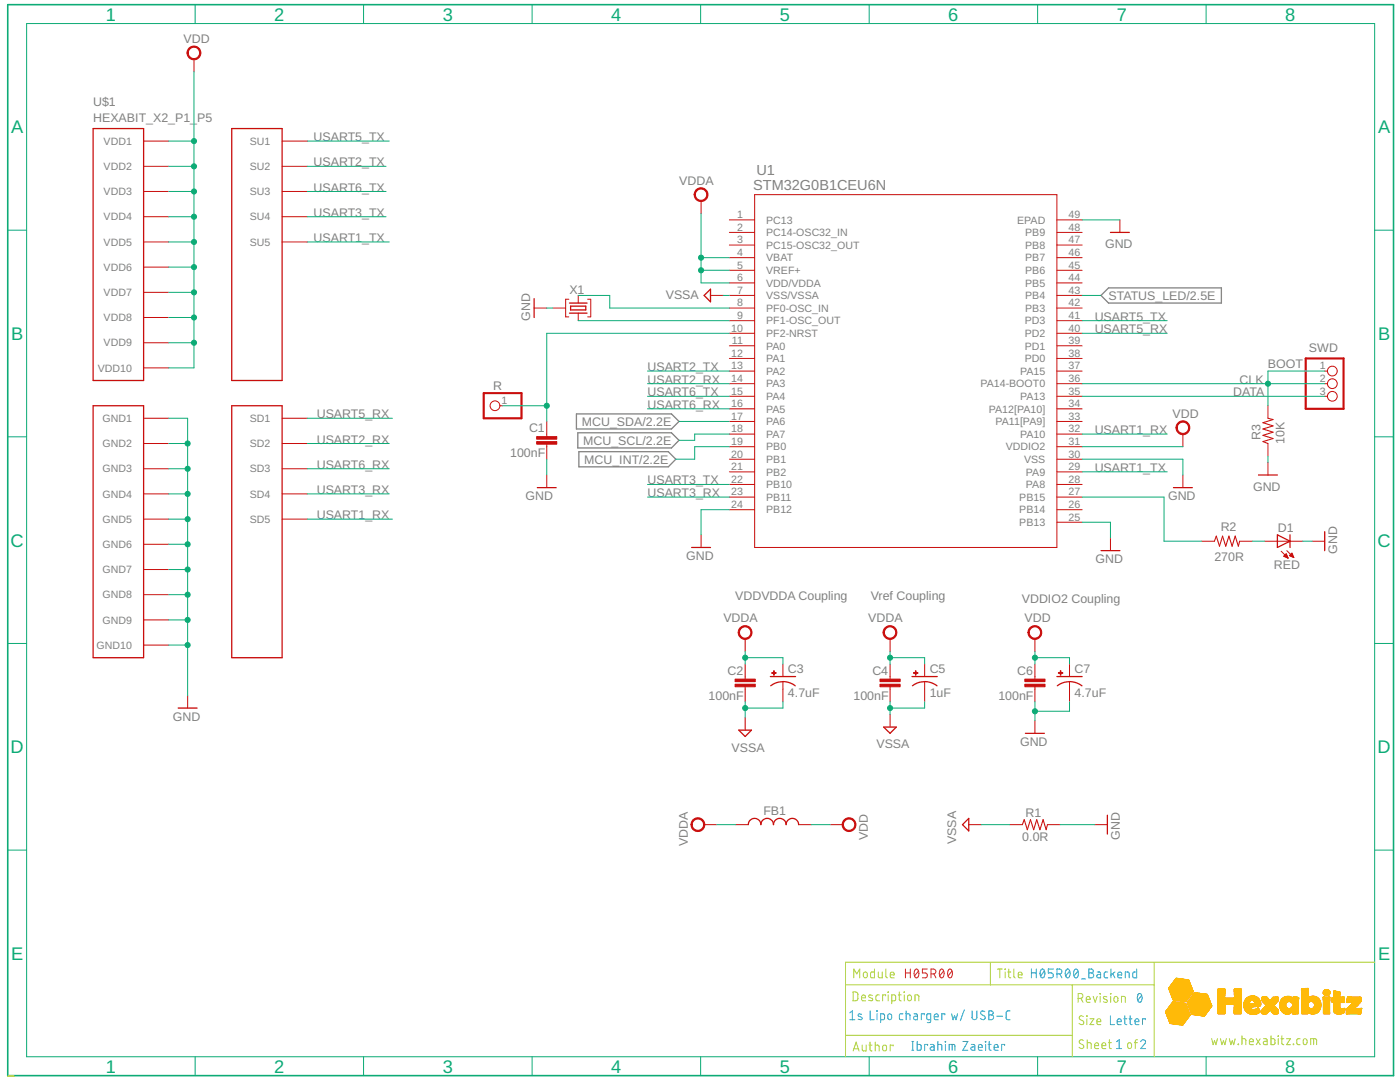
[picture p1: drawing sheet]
<svg xmlns="http://www.w3.org/2000/svg" width="279mm" height="216mm" viewBox="0 0 279 216" stroke-linecap="round" stroke-linejoin="round" font-family="sans-serif">
<defs><g id="words">
<g font-size="3.6" fill="#0dab76">
<text x="21.1" y="4.1">1</text>
<text x="54.7" y="4.1">2</text>
<text x="88.4" y="4.1">3</text>
<text x="122" y="4.1">4</text>
<text x="155.6" y="4.1">5</text>
<text x="189.2" y="4.1">6</text>
<text x="222.9" y="4.1">7</text>
<text x="256.5" y="4.1">8</text>
<text x="2.2" y="26.6">A</text>
<text x="275" y="26.6">A</text>
<text x="2.2" y="67.8">B</text>
<text x="275" y="67.8">B</text>
<text x="2.1" y="109.1">C</text>
<text x="274.9" y="109.1">C</text>
<text x="2.1" y="150.3">D</text>
<text x="274.9" y="150.3">D</text>
<text x="2.2" y="191.5">E</text>
<text x="275" y="191.5">E</text>
<text x="21.1" y="214">1</text>
<text x="54.7" y="214">2</text>
<text x="88.4" y="214">3</text>
<text x="122" y="214">4</text>
<text x="155.6" y="214">5</text>
<text x="189.2" y="214">6</text>
<text x="222.9" y="214">7</text>
<text x="256.5" y="214">8</text>
</g>
<g font-size="2.9" fill="#808080">
<text x="150.9" y="34.8">U1</text>
<text x="150.3" y="38">STM32G0B1CEU6N</text>
</g>
<g font-size="2.5" fill="#808080">
<text x="36.6" y="8.5">VDD</text>
<text x="18.6" y="21.2">U$1</text>
<text x="18.6" y="24.4">HEXABIT_X2_P1_</text>
<text x="39.4" y="24.4">P5</text>
<text x="62.6" y="28.2">USART5_TX</text>
<text x="62.6" y="33.2">USART2_TX</text>
<text x="62.6" y="38.2">USART6_TX</text>
<text x="135.6" y="36.8">VDDA</text>
<text x="62.6" y="43.2">USART3_TX</text>
<text x="62.6" y="48.3">USART1_TX</text>
<text x="220.5" y="49.5">GND</text>
<text x="113.6" y="58.6">X1</text>
<text x="132.9" y="59.6">VSSA</text>
<text x="221.2" y="59.8">STATUS_LED/2.5E</text>
<text x="105.8" y="64" transform="rotate(-90 105.8 64)">GND</text>
<text x="218.5" y="64">USART5_TX</text>
<text x="218.5" y="66.5">USART5_RX</text>
<text x="261.2" y="70.3">SWD</text>
<text x="98.4" y="77.8">R</text>
<text x="129.2" y="74">USART2_TX</text>
<text x="129.2" y="76.6">USART2_RX</text>
<text x="247.4" y="76.6">CLK</text>
<text x="253" y="73.4">BOOT</text>
<text x="63.2" y="83.5">USART5_RX</text>
<text x="129.2" y="79.1">USART6_TX</text>
<text x="129.2" y="81.6">USART6_RX</text>
<text x="234" y="83.3">VDD</text>
<text x="246.1" y="79.1">DATA</text>
<text x="63.2" y="88.5">USART2_RX</text>
<text x="105.6" y="86.2">C1</text>
<text x="116.1" y="85">MCU_SDA/2.2E</text>
<text x="116.4" y="88.7">MCU_SCL/2.2E</text>
<text x="218.5" y="86.6">USART1_RX</text>
<text x="251.6" y="87.9" transform="rotate(-90 251.6 87.9)">R3</text>
<text x="256.3" y="88.5" transform="rotate(-90 256.3 88.5)">10K</text>
<text x="63.2" y="93.5">USART6_RX</text>
<text x="101.8" y="91.3">100nF</text>
<text x="116.6" y="92.5">MCU_INT/2.2E</text>
<text x="218.5" y="94.2">USART1_TX</text>
<text x="63.2" y="98.6">USART3_RX</text>
<text x="104.9" y="99.8">GND</text>
<text x="129.2" y="96.7">USART3_TX</text>
<text x="129.2" y="99.2">USART3_RX</text>
<text x="233.1" y="99.8">GND</text>
<text x="250.1" y="97.9">GND</text>
<text x="63.2" y="103.6">USART1_RX</text>
<text x="243.6" y="105.9">R2</text>
<text x="255" y="106.2">D1</text>
<text x="136.9" y="111.8">GND</text>
<text x="218.7" y="112.4">GND</text>
<text x="242.4" y="111.9">270R</text>
<text x="254.3" y="113.5">RED</text>
<text x="266.9" y="110.5" transform="rotate(-90 266.9 110.5)">GND</text>
<text x="146.7" y="119.7">VDDVDDA Coupling</text>
<text x="173.8" y="119.7">Vref Coupling</text>
<text x="144.4" y="124.2">VDDA</text>
<text x="173.3" y="124.2">VDDA</text>
<text x="203.9" y="120.4">VDDIO2 Coupling</text>
<text x="204.5" y="124.2">VDD</text>
<text x="145.2" y="134.6">C2</text>
<text x="157.3" y="134.4">C3</text>
<text x="174.1" y="134.6">C4</text>
<text x="185.5" y="134.4">C5</text>
<text x="203" y="134.6">C6</text>
<text x="214.5" y="134.4">C7</text>
<text x="34.5" y="143.8">GND</text>
<text x="141.4" y="139.7">100nF</text>
<text x="157.3" y="139.2">4.7uF</text>
<text x="170.3" y="139.7">100nF</text>
<text x="185.5" y="139.2">1uF</text>
<text x="199.2" y="139.7">100nF</text>
<text x="214.5" y="139.2">4.7uF</text>
<text x="146" y="150">VSSA</text>
<text x="174.9" y="149.3">VSSA</text>
<text x="203.6" y="148.8">GND</text>
<text x="152.3" y="162.5">FB1</text>
<text x="173.2" y="167.7" transform="rotate(-90 173.2 167.7)">VDD</text>
<text x="204" y="167.8">0.0R</text>
<text x="204.6" y="163.1">R1</text>
<text x="223.5" y="167.5" transform="rotate(-90 223.5 167.5)">GND</text>
<text x="137.3" y="168.9" transform="rotate(-90 137.3 168.9)">VDDA</text>
<text x="190.8" y="168.4" transform="rotate(-90 190.8 168.4)">VSSA</text>
</g>
<g font-size="2.1" fill="#808080">
<text x="20.7" y="28.9">VDD1</text>
<text x="49.9" y="28.9">SU1</text>
<text x="20.7" y="33.9">VDD2</text>
<text x="49.9" y="33.9">SU2</text>
<text x="20.7" y="39">VDD3</text>
<text x="49.9" y="39">SU3</text>
<text x="20.7" y="44">VDD4</text>
<text x="49.9" y="44">SU4</text>
<text x="147.1" y="43.5">1</text>
<text x="147.1" y="46">2</text>
<text x="152.9" y="44.6">PC13</text>
<text x="152.9" y="47.1">PC14-OSC32_IN</text>
<text x="203" y="44.6">EPAD</text>
<text x="204.6" y="47.1">PB9</text>
<text x="213.2" y="43.5">49</text>
<text x="213.2" y="46">48</text>
<text x="20.7" y="49">VDD5</text>
<text x="49.9" y="49">SU5</text>
<text x="147.1" y="48.5">3</text>
<text x="147.1" y="51.1">4</text>
<text x="147.1" y="53.6">5</text>
<text x="152.9" y="49.7">PC15-OSC32_OUT</text>
<text x="152.9" y="52.2">VBAT</text>
<text x="204.6" y="52.2">PB7</text>
<text x="204.6" y="49.6">PB8</text>
<text x="213.2" y="53.6">45</text>
<text x="213.2" y="51.1">46</text>
<text x="213.2" y="48.5">47</text>
<text x="20.7" y="54">VDD6</text>
<text x="20.7" y="59.1">VDD7</text>
<text x="147.1" y="56.1">6</text>
<text x="147.1" y="58.6">7</text>
<text x="152.9" y="57.2">VDD/VDDA</text>
<text x="152.9" y="54.7">VREF+</text>
<text x="152.9" y="59.7">VSS/VSSA</text>
<text x="204.6" y="59.7">PB4</text>
<text x="204.6" y="57.2">PB5</text>
<text x="204.6" y="54.7">PB6</text>
<text x="213.2" y="58.6">43</text>
<text x="213.2" y="56.1">44</text>
<text x="20.7" y="64.1">VDD8</text>
<text x="147.1" y="61.1">8</text>
<text x="147.1" y="63.6">9</text>
<text x="152.9" y="62.2">PF0-OSC_IN</text>
<text x="152.9" y="64.7">PF1-OSC_OUT</text>
<text x="204.5" y="64.7">PD3</text>
<text x="204.6" y="62.2">PB3</text>
<text x="213.2" y="61.1">42</text>
<text x="213.2" y="63.6">41</text>
<text x="20.7" y="69.1">VDD9</text>
<text x="145.9" y="71.2">12</text>
<text x="145.9" y="66.1">10</text>
<text x="146.1" y="68.7">11</text>
<text x="152.9" y="69.8">PA0</text>
<text x="152.9" y="67.3">PF2-NRST</text>
<text x="204.5" y="69.8">PD1</text>
<text x="204.5" y="67.2">PD2</text>
<text x="213.2" y="71.2">38</text>
<text x="213.2" y="68.7">39</text>
<text x="213.2" y="66.1">40</text>
<text x="19.5" y="74.2">VDD10</text>
<text x="145.9" y="73.7">13</text>
<text x="145.9" y="76.2">14</text>
<text x="152.9" y="72.3">PA1</text>
<text x="152.9" y="74.8">PA2</text>
<text x="152.9" y="77.3">PA3</text>
<text x="195.6" y="77.3">PA14-BOOT0</text>
<text x="203.6" y="74.8">PA15</text>
<text x="204.5" y="72.3">PD0</text>
<text x="213.2" y="76.2">36</text>
<text x="213.2" y="73.7">37</text>
<text x="263.4" y="73.7">1</text>
<text x="263.4" y="76.2">2</text>
<text x="100.1" y="80.6">1</text>
<text x="145.9" y="78.7">15</text>
<text x="145.9" y="81.2">16</text>
<text x="145.9" y="83.7">17</text>
<text x="152.9" y="79.8">PA4</text>
<text x="152.9" y="82.3">PA5</text>
<text x="197.3" y="82.3">PA12[PA10]</text>
<text x="203.6" y="79.8">PA13</text>
<text x="213.2" y="83.7">33</text>
<text x="213.2" y="81.2">34</text>
<text x="213.2" y="78.7">35</text>
<text x="263.4" y="78.7">3</text>
<text x="20.5" y="89.2">GND2</text>
<text x="20.5" y="84.2">GND1</text>
<text x="49.9" y="84.2">SD1</text>
<text x="49.9" y="89.2">SD2</text>
<text x="145.9" y="86.3">18</text>
<text x="145.9" y="88.8">19</text>
<text x="152.9" y="84.9">PA6</text>
<text x="152.9" y="87.4">PA7</text>
<text x="152.9" y="89.9">PB0</text>
<text x="198.7" y="84.8">PA11[PA9]</text>
<text x="200.7" y="89.9">VDDIO2</text>
<text x="203.6" y="87.4">PA10</text>
<text x="213.2" y="86.3">32</text>
<text x="213.2" y="88.8">31</text>
<text x="20.5" y="94.3">GND3</text>
<text x="49.9" y="94.3">SD3</text>
<text x="145.9" y="91.3">20</text>
<text x="145.9" y="93.8">21</text>
<text x="152.9" y="92.4">PB1</text>
<text x="152.9" y="94.9">PB2</text>
<text x="204.4" y="92.4">VSS</text>
<text x="204.7" y="94.9">PA9</text>
<text x="213.2" y="93.8">29</text>
<text x="213.2" y="91.3">30</text>
<text x="20.5" y="99.3">GND4</text>
<text x="49.9" y="99.3">SD4</text>
<text x="145.9" y="96.3">22</text>
<text x="145.9" y="98.8">23</text>
<text x="145.9" y="101.3">24</text>
<text x="152.9" y="97.4">PB10</text>
<text x="152.9" y="99.9">PB11</text>
<text x="203.4" y="99.9">PB15</text>
<text x="204.7" y="97.4">PA8</text>
<text x="213.2" y="96.3">28</text>
<text x="213.2" y="101.3">26</text>
<text x="213.2" y="98.8">27</text>
<text x="20.5" y="104.3">GND5</text>
<text x="49.9" y="104.3">SD5</text>
<text x="152.9" y="102.5">PB12</text>
<text x="203.4" y="105">PB13</text>
<text x="203.4" y="102.4">PB14</text>
<text x="213.2" y="103.9">25</text>
<text x="20.5" y="109.4">GND6</text>
<text x="20.5" y="114.4">GND7</text>
<text x="20.5" y="119.4">GND8</text>
<text x="20.5" y="124.4">GND9</text>
<text x="19.3" y="129.5">GND10</text>
</g>
</g></defs>
<path d="M221.2 57.4h22.6v3.1h-22.6l-1.5-1.6zM115 82.6h19l1.5 1.5-1.5 1.5h-19zM115.3 86.4h18.7l1.5 1.5-1.5 1.5h-18.7zM115.5 90.1h17.9l1.5 1.5-1.5 1.6h-17.9z" fill="none" stroke="#808080" stroke-width=".25"/>
<g fill="none" stroke="#c90d0c" stroke-width=".25">
<path d="M18.6 25.7h10.1v50.2h-10.1zM46.2 25.7h10.1v50.2h-10.1zM106.6 59.6v3.8M140.5 58.9l1.3-1.2v2.5zM221.6 46.4h3.8M113.6 62.5h3.6M113.6 60.5h3.6M113.9 61.1h3v.7h-3zM18.6 81h10.1v50.2h-10.1zM46.2 81h10.1v50.2h-10.1zM107.2 97.3h3.8M234.2 97.3h3.8"/>
<path d="M251.2 94.8h3.7M138 109.2h3.8M219.7 109.9h3.8M254.9 106.7l2.6 1.3-2.6 1.2zM257.5 106.7v2.5M264.4 106.1v3.8M153.7 135h5.1M153.8 136.8a4 4 0 0 1 4.9 0M182 135h5M182.1 136.8a4 4 0 0 1 4.9 0M210.9 135h5.1M211 136.8a4 4 0 0 1 4.9 0"/>
<path d="M35.6 141.3h3.7M147.4 145.7h2.6l-1.3 1.3zM176.4 145.1h2.5l-1.3 1.2zM204.6 146.3h3.8M149.3 164.5a1.26 1.26 0 0 1 1.3-1.2 1.26 1.26 0 0 1 1.2 1.2 1.26 1.26 0 0 1 1.3-1.2 1.26 1.26 0 0 1 1.3 1.2 1.26 1.26 0 0 1 1.2-1.2 1.26 1.26 0 0 1 1.3 1.2 1.25 1.25 0 0 1 1.2-1.2 1.25 1.25 0 0 1 1.3 1.2M193.3 163.3v2.5l-1.2-1.3zM221 162.7v3.7"/>
</g>
<g fill="none" stroke="#c90d0c" stroke-width=".2">
<path d="M38.7 11.8v2.5M28.7 33.2h5M28.7 38.2h5M28.7 28.2h5M56.3 33.2h5M56.3 38.2h5M56.3 28.2h5M150.6 38.8h60.3v70.4h-60.3zM28.7 43.2h5M28.7 48.3h5M28.7 53.3h5M28.7 58.3h5"/>
<path d="M56.3 43.2h5M56.3 48.3h5M113.5 59.7h-.6v3.5h.6M115.4 58.9v1.6M117.3 59.7h.6v3.5h-.6M139.9 40.1v2.5M141.8 58.9h2.5M145.6 58.9h5M145.6 43.9h5M145.6 56.5h5M145.6 53.9h5M145.6 51.4h5"/>
<path d="M145.6 48.9h5M145.6 46.4h5M210.9 58.9h5.1M210.9 43.9h5.1M210.9 56.5h5.1M210.9 53.9h5.1M210.9 51.4h5.1M210.9 48.9h5.1M210.9 46.4h5.1M223.5 43.9v2.5M28.7 63.4h5M28.7 68.4h5"/>
<path d="M28.7 73.4h5M106.6 61.5h2.5M110.4 61.5h2.5M115.4 62.5v1.5M145.6 61.5h5M145.6 74h5M145.6 76.6h5M145.6 79.1h5M145.6 69h5M145.6 71.5h5M145.6 66.5h5M145.6 64h5"/>
<path d="M210.9 61.5h5.1M210.9 74h5.1M210.9 76.6h5.1M210.9 79.1h5.1M210.9 69h5.1M210.9 71.5h5.1M210.9 66.5h5.1M210.9 64h5.1M264.4 74h.5M264.4 76.6h.5M264.4 79.1h.5M28.7 88.5h5"/>
<path d="M28.7 93.5h5M28.7 98.6h5M28.7 83.5h5M56.3 88.5h5M56.3 93.5h5M56.3 98.6h5M56.3 83.5h5M99.8 81h.5M109.1 84.1v3M109.1 88.6v3M109.1 94.8v2.5M145.6 81.6h5"/>
<path d="M145.6 84.1h5M145.6 86.6h5M145.6 96.7h5M145.6 94.1h5M145.6 89.1h5M145.6 91.6h5M145.6 99.2h5M210.9 81.6h5.1M210.9 84.1h5.1M210.9 86.6h5.1M210.9 96.7h5.1M210.9 94.1h5.1"/>
<path d="M210.9 89.1h5.1M210.9 91.6h5.1M210.9 99.2h5.1M236.1 86.6v2.5M236.1 94.8v2.5M253 81v2.5M253 88.5v2.5M253 92.3v2.5M28.7 103.6h5M28.7 108.6h5M28.7 113.6h5M28.7 118.7h5"/>
<path d="M56.3 103.6h5M139.9 106.7v2.5M145.6 101.7h5M210.9 101.7h5.1M210.9 104.2h5.1M221.6 107.4v2.5M239.8 108h2.6M247.4 108h2.5M252.4 108h7.6M255.7 110l1.4 1.4M256.2 111h.7M256.3 111.1h.6"/>
<path d="M256.4 110.8h.4M256.5 110.7h.3M256.6 110.6h.1M256.6 111.2h.4M256.7 110.5l.4 .9-.9-.4zM256.8 109.9l1.4 1.4M256.9 111.3h.1M257.3 110.9l.5-.5 .4 .9zM257.4 110.8h.6M257.5 111h.6M257.5 110.7h.5M257.6 110.6h.3"/>
<path d="M257.7 110.5h.2M257.8 111.1h.3M258 111.2h.2M261.9 108h2.5M28.7 123.7h5M28.7 128.7h5M37.4 138.8v2.5M148.7 127.5v2.5M148.7 132.5v3M148.7 137v3M156.3 132.5v2.5M156.3 136v4"/>
<path d="M177.6 127.5v2.5M177.6 132.5v3M177.6 137v3M184.5 132.5v2.5M184.5 136v4M206.5 127.5v2.5M206.5 132.5v3M206.5 137v3M213.4 132.5v2.5M213.4 136v4M148.7 143.2v2.5M177.6 142.6v2.5"/>
<path d="M206.5 143.8v2.5M140.5 164.5h2.5M146.8 164.5h2.5M159.4 164.5h2.5M165.7 164.5h2.5M193.3 164.5h2.6M201.5 164.5h2.5M209 164.5h2.6M218.5 164.5h2.5"/>
<circle cx="265.9" cy="76.6" r=".97"/>
<circle cx="265.9" cy="79.1" r=".97"/>
<circle cx="265.9" cy="74" r=".97"/>
<circle cx="98.8" cy="81" r=".97"/>
</g>
<g fill="#c90d0c" stroke="#c90d0c" stroke-width=".2">
<path d="M235.1 84.4a1.38 1.38 0 0 1 2.2 .3 1.38 1.38 0 0 1-.9 2 1.38 1.38 0 0 1-1.7-1.3h.2a1.13 1.13 0 0 1 1.6-1.1 1.13 1.13 0 0 1 .3 1.9 1.13 1.13 0 0 1-1.8-.6l-.1-.2h-.2z" fill-rule="evenodd"/>
<path d="M138.9 37.9a1.39 1.39 0 0 1 2.2 .2 1.39 1.39 0 0 1-.8 2.1 1.39 1.39 0 0 1-1.8-1.4h.3a1.14 1.14 0 0 1 1.6-1 1.14 1.14 0 0 1 .3 1.9 1.14 1.14 0 0 1-1.9-.6v-.3h-.3z" fill-rule="evenodd"/>
<path d="M147.7 125.3a1.38 1.38 0 0 1 2.2 .2 1.38 1.38 0 0 1-.8 2 1.38 1.38 0 0 1-1.8-1.3h.3a1.14 1.14 0 0 1 1.6-1.1 1.14 1.14 0 0 1 .3 1.9 1.14 1.14 0 0 1-1.9-.5v-.3h-.3z" fill-rule="evenodd"/>
<path d="M176.6 125.3a1.38 1.38 0 0 1 2.2 .2 1.38 1.38 0 0 1-.8 2 1.38 1.38 0 0 1-1.8-1.3h.3a1.14 1.14 0 0 1 1.6-1.1 1.14 1.14 0 0 1 .3 1.9 1.14 1.14 0 0 1-1.9-.5v-.3h-.3z" fill-rule="evenodd"/>
<path d="M205.5 125.3a1.38 1.38 0 0 1 2.2 .2 1.38 1.38 0 0 1-.8 2 1.38 1.38 0 0 1-1.8-1.3h.3a1.14 1.14 0 0 1 1.6-1.1 1.14 1.14 0 0 1 .3 1.9 1.14 1.14 0 0 1-1.9-.5v-.3h-.3z" fill-rule="evenodd"/>
<path d="M138.3 163.6a1.39 1.39 0 0 1 2.2 .2 1.39 1.39 0 0 1-.8 2.1 1.39 1.39 0 0 1-1.8-1.4h.3a1.13 1.13 0 0 1 1.6-.9 1.13 1.13 0 0 1 .2 1.9 1.13 1.13 0 0 1-1.8-.7v-.3h-.3z" fill-rule="evenodd"/>
<path d="M168.4 163.6a1.38 1.38 0 0 1 2.2 .2 1.38 1.38 0 0 1-.8 2.1 1.38 1.38 0 0 1-1.7-1.4h.2a1.14 1.14 0 0 1 1.6-1 1.14 1.14 0 0 1 .3 1.9 1.14 1.14 0 0 1-1.8-.6l-.1-.3h-.2z" fill-rule="evenodd"/>
<path d="M37.7 9.6a1.38 1.38 0 0 1 2.2 .3 1.38 1.38 0 0 1-.8 2 1.38 1.38 0 0 1-1.8-1.3h.3a1.14 1.14 0 0 1 1.6-1.1 1.14 1.14 0 0 1 .3 1.9 1.14 1.14 0 0 1-1.9-.6v-.2h-.3z" fill-rule="evenodd"/>
</g>
<path d="M96.5 78.4h7.6v5.1h-7.6zM260.6 71.5h7.5v10.1h-7.5z" fill="none" stroke="#c90d0c" stroke-width=".42"/>
<path d="M253 83.5l1.1 .2-2 .6 2 .7-2 .6 2 .6-2 .7 2 .6-2 .6 .9 .4M242.4 108l.3-1 .7 2 .6-2 .6 2 .7-2 .6 2 .6-2 .6 2 .3-1M204 164.5l.4-.9 .6 2 .7-2 .6 2 .6-2 .6 2 .7-2 .6 2 .2-1.1" fill="none" stroke="#c90d0c" stroke-width=".21"/>
<g fill="#c90d0c" stroke="#c90d0c" stroke-width=".2">
<path d="M107.1 88.1h4v.5h-4z"/>
<path d="M107.1 87.1h4v.5h-4z"/>
<path d="M146.7 136.5h4v.5h-4z"/>
<path d="M146.7 135.5h4v.5h-4z"/>
<path d="M175.6 136.5h4v.5h-4z"/>
<path d="M175.6 135.5h4v.5h-4z"/>
<path d="M204.5 136.5h4.1v.5h-4.1z"/>
<path d="M204.5 135.5h4.1v.5h-4.1z"/>
<path d="M154 134.2h.9v.1h-.9z"/>
<path d="M154.4 133.8h.1v.9h-.1z"/>
<path d="M182.3 134.2h.9v.1h-.9z"/>
<path d="M182.7 133.8h.1v.9h-.1z"/>
<path d="M211.2 134.2h.9v.1h-.9z"/>
<path d="M211.6 133.8h.1v.9h-.1z"/>
</g>
<path d="M1.5 .9h276.6v213.7h-276.6z" fill="none" stroke="#0dab76" stroke-width=".32"/>
<g fill="none" stroke="#0dab76" stroke-width=".2">
<path d="M5.3 4.7h269v206.2h-269zM38.7 14.3v59.1h-5M38.9 .9v3.8M72.6 .9v3.8M106.2 .9v3.8M139.8 .9v3.8M173.5 .9v3.8M207.1 .9v3.8M240.7 .9v3.8M33.7 33.2h5M33.7 28.2h5M33.7 38.2h5"/>
<path d="M61.3 33.2h15.7M61.3 28.2h16.4M61.3 38.2h15.7M1.5 45.9h3.8M33.7 43.2h5M33.7 48.3h5M33.7 53.3h5M33.7 58.3h5M61.3 43.2h15.7M61.3 48.3h16.4M115.4 58.9h6.3v2.6h23.9M139.9 42.6v13.9h5.7"/>
<path d="M139.9 53.9h5.7M139.9 51.4h5.7M144.3 58.9h1.3M216 43.9h7.5M216 58.9h3.7M274.3 45.9h3.8M33.7 63.4h5M33.7 68.4h5M109.1 61.5h1.3M115.4 64h30.2M129.2 74h16.4M129.2 76.6h16.4"/>
<path d="M129.2 79.1h16.4M145.6 66.5h-36.5v17.6M216 76.6h48.4M216 66.5h16.9M216 64h16.9M216 79.1h48.4M264.4 74h-11.4v7M1.5 87.2h3.8M33.7 83.5h3.7v55.3M33.7 98.6h3.7M33.7 93.5h3.7M33.7 88.5h3.7"/>
<path d="M61.3 83.5h17M61.3 98.6h16.4M61.3 93.5h16.4M61.3 88.5h16.4M100.3 81h8.8M109.1 91.6v3.2M129.2 96.7h16.4M129.2 99.2h16.4M129.2 81.6h16.4M135.5 84.1h10.1M145.6 89.1h-7v2.5h-3.7M145.6 86.6h-7v1.3h-3.1"/>
<path d="M216 99.2h16.3v8.8h7.5M216 91.6h20.1v3.2M216 86.6h16.9M216 94.1h16.9M216 89.1h20.1M253 91v1.3M274.3 87.2h3.8M33.7 108.6h3.7M33.7 103.6h3.7M33.7 113.6h3.7M33.7 118.7h3.7M61.3 103.6h17"/>
<path d="M145.6 101.7h-5.7v5M216 104.2h5.6v3.2M249.9 108h2.5M260 108h1.9M1.5 128.4h3.8M33.7 123.7h3.7M33.7 128.7h3.7M148.7 131.2h7.6v1.3M148.7 130v2.5M177.6 131.2h6.9v1.3M177.6 130v2.5M206.5 130v2.5"/>
<path d="M206.5 131.2h6.9v1.3M274.3 128.4h3.8M148.7 140v3.2M156.3 140v1.3h-7.6M177.6 140v2.6M184.5 140v1.3h-6.9M206.5 140v3.8M213.4 140v1.9h-6.9M1.5 169.6h3.8M143 164.5h3.8M161.9 164.5h3.8M195.9 164.5h5.6"/>
<path d="M211.6 164.5h6.9M274.3 169.6h3.8M38.9 210.9v3.7M72.6 210.9v3.7M106.2 210.9v3.7M139.8 210.9v3.7M173.5 210.9v3.7M207.1 210.9v3.7M240.7 210.9v3.7"/>
</g>
<g fill="#0dab76" stroke="#0dab76" stroke-width=".2">
<circle cx="206.5" cy="141.9" r=".51"/>
<circle cx="37.4" cy="88.5" r=".51"/>
<circle cx="37.4" cy="93.5" r=".51"/>
<circle cx="37.4" cy="98.6" r=".51"/>
<circle cx="37.4" cy="103.6" r=".51"/>
<circle cx="37.4" cy="108.6" r=".51"/>
<circle cx="37.4" cy="113.6" r=".51"/>
<circle cx="37.4" cy="118.7" r=".51"/>
<circle cx="37.4" cy="123.7" r=".51"/>
<circle cx="37.4" cy="128.7" r=".51"/>
<circle cx="139.9" cy="53.9" r=".51"/>
<circle cx="139.9" cy="51.4" r=".51"/>
<circle cx="148.7" cy="131.2" r=".51"/>
<circle cx="177.6" cy="131.2" r=".51"/>
<circle cx="148.7" cy="141.3" r=".51"/>
<circle cx="177.6" cy="141.3" r=".51"/>
<circle cx="109.1" cy="81" r=".51"/>
<circle cx="253" cy="76.6" r=".51"/>
<circle cx="38.7" cy="33.2" r=".51"/>
<circle cx="38.7" cy="38.2" r=".51"/>
<circle cx="38.7" cy="43.2" r=".51"/>
<circle cx="38.7" cy="48.3" r=".51"/>
<circle cx="38.7" cy="28.2" r=".51"/>
<circle cx="38.7" cy="53.3" r=".51"/>
<circle cx="38.7" cy="58.3" r=".51"/>
<circle cx="38.7" cy="63.4" r=".51"/>
<circle cx="38.7" cy="68.4" r=".51"/>
<circle cx="206.5" cy="131.2" r=".51"/>
</g>
<g fill="none" stroke="#afd134" stroke-width=".2">
<path d="M168.7 196.5h61.6M170.2 197.9l.7 .1 .3 .3v1.1l-.3 .3h-.7zM170.4 195.1v-1.7l.6 .9 .6-.9v1.7M171.9 199.1h.8a.41 .41 0 0 0-.3-.5 .41 .41 0 0 0-.5 .3l.1 .7 .7 .1M172.4 194.1l.3-.1 .3 .1 .1 .6a.39 .39 0 0 1-.4 .4 .39 .39 0 0 1-.4-.4zM174.1 198.6l-.6-.1-.1 .3 .7 .5v.3l-.2 .1-.5-.1M174.5 193.4v1.7h-.6l-.2-.3 .1-.7 .1-.1h.6M175.3 194v.9l.3 .2h.5v-1.1M175.5 198.5h-.5l-.2 .3 .1 .8 .6 .1M176.7 198.7v-.2h-.6v1.2M176.8 193.4v1.4l.3 .3M177.2 197.9l.1 .1z"/>
<path d="M177.2 198.5v1.2M177.7 194.5h.8a.41 .41 0 0 0-.3-.5 .41 .41 0 0 0-.5 .3l.1 .7 .7 .1M178 199.7h.6l.1-.2 .1-.7-.2-.2-.6-.1v1.8M179.3 198.5h.6M179.5 197.9v1.6l.4 .2M180.4 197.9l.1 .1zM180.5 198.5v1.2M181.2 198.6l.3-.1 .3 .1 .1 .7a.39 .39 0 0 1-.4 .4 .39 .39 0 0 1-.4-.4zM182.6 199.7v-1.2l.7 .2 .1 1M197.7 192v4.5M199.1 193.4h.9M199.5 193.4v1.7"/>
<path d="M200.6 193.4v.1zM200.6 194v1.1M201.1 194h.6M201.3 193.4v1.5l.4 .2M202.3 193.4v1.4l.3 .3M203.2 194.5h.8a.41 .41 0 0 0-.3-.5 .41 .41 0 0 0-.5 .3l.1 .7 .7 .1M214 196.5v14.4M215.2 199.2h.4a.49 .49 0 0 0 .5-.5 .49 .49 0 0 0-.5-.5h-.4v1.8M215.7 199.2l.4 .8M216.8 199.4h.8a.41 .41 0 0 0-.3-.5 .41 .41 0 0 0-.5 .3l.1 .7 .7 .1M218.2 198.8l.4 1.2 .3-1.2M219.5 198.2l.1 .1z"/>
<path d="M219.6 198.8v1.2M220.9 198.9l-.4-.1-.3 .2 .1 .2 .6 .4 .1 .3-.3 .1-.5-.1M221.6 198.2l.1 .1zM221.7 198.8v1.2M222.4 198.9l.3-.1a.66 .66 0 0 1 .2 1.2h-.4l-.2-.3zM230.3 192v18.9M274.3 192h-105.6v18.9M168.7 206.6h45.3M170.3 209.7l.6-1.8 .5 1.8M170.4 209.3h.9M172.1 208.5v1l.3 .2h.4v-1.2M173.4 208.5h.6"/>
<path d="M173.6 207.9l.1 1.6 .3 .2M174.7 208.5l.7 .2 .1 1M174.7 207.9v1.8M176.3 208.6l.3-.1 .2 .1 .1 .7a.39 .39 0 0 1-.4 .4 .39 .39 0 0 1-.4-.4zM178.2 208.7v-.2h-.5v1.2M216.2 202.8l-.2-.1a.41 .41 0 0 0-.6 .2 .41 .41 0 0 0 .2 .5l.5 .3a.42 .42 0 0 1 .2 .6 .42 .42 0 0 1-.6 .1l-.4-.2M216.2 207.6a.43 .43 0 0 0-.6-.1 .43 .43 0 0 0-.1 .6l.6 .4a.41 .41 0 0 1 .1 .6 .41 .41 0 0 1-.5 .1l-.4-.2M216.9 202.7l.1 .1zM216.9 203.3v1.1M217 208l.7 .2 .1 1M217 207.5v1.7M217.5 203.3h.8l-.8 1.1h.8"/>
<path d="M218.5 208.6h.7a.41 .41 0 0 0-.2-.5 .41 .41 0 0 0-.5 .3v.7l.7 .1M218.9 203.9h.8a.41 .41 0 0 0-.3-.6 .41 .41 0 0 0-.5 .4l.1 .7h.7M219.9 208.6h.8a.41 .41 0 0 0-.3-.5 .41 .41 0 0 0-.5 .3l.1 .7 .7 .1M221.2 208h.6M221.4 207.5v1.5l.4 .2M223.8 200v-1.2l.8 .2v1M225.1 208.2l.3-.2 .3 .2 .1 .6a.39 .39 0 0 1-.4 .4 .39 .39 0 0 1-.4-.4zM226.4 208h.6M227 207.5l-.4 .1v1.6M241.8 207.3l.3 1.1 .3-.7 .3 .7 .3-1.1M243.6 207.3l.3 1.1 .3-.7 .3 .7 .3-1.1M245.3 207.3l.3 1.1 .3-.7 .3 .7 .3-1.1"/>
<path d="M247.1 208.3l.1 .1zM247.9 207.3l.7 .1v1M247.9 206.7v1.7M249.3 207.9h.8a.41 .41 0 0 0-.3-.6 .41 .41 0 0 0-.5 .4l.1 .7h.7M250.7 207.3l.8 1.1M251.5 207.3l-.8 1.1M252.2 207.3h.4l.3 .2v.9l-.7-.1-.1-.3 .2-.2h.6M253.7 206.7v1.7h.6l.1-.2v-.7l-.3-.2h-.4M255.1 206.7v.1zM255.1 207.3v1.1M255.6 207.3h.6M255.8 206.7v1.6l.4 .1"/>
<path d="M256.8 207.3h.7l-.7 1.1h.7M258.1 208.3l.1 .1zM259.5 207.3h-.5l-.2 .3 .1 .8h.6M260.2 207.4l.3-.1a.66 .66 0 0 1 .4 .5 .66 .66 0 0 1-.3 .6h-.3l-.2-.2zM261.6 208.4v-1.1l1.1 .1 .1 1M262.2 207.3v1.1"/>
</g>
<g fill="none" stroke="#0696d7" stroke-width=".2">
<path d="M205.8 193.4v1.7M205.8 194.1h1M206.8 193.4v1.7M207.8 193.5l.2-.1a1.04 1.04 0 0 1 0 1.7 1.09 1.09 0 0 1-.2-1.6zM208.4 193.8l-.7 .9M210.2 193.4h-1v.7h.6a.49 .49 0 0 1 .4 .5 .49 .49 0 0 1-.4 .5h-.6M210.9 194.3h.5a.49 .49 0 0 0 .5-.5 .49 .49 0 0 0-.5-.4h-.5v1.7M211.5 194.3l.4 .8M212.8 193.5l.3-.1a1.04 1.04 0 0 1 0 1.7 1.08 1.08 0 0 1-.3-1.6zM213.5 193.8l-.8 .9M214.5 193.5l.2-.1a1.04 1.04 0 0 1 0 1.7 1.11 1.11 0 0 1-.2-1.6zM215.1 193.8l-.7 .9"/>
<path d="M215.8 195.3h.8M217.3 193.4h.5a.39 .39 0 0 1 .4 .3 .39 .39 0 0 1-.4 .4 .49 .49 0 0 1 .5 .5 .49 .49 0 0 1-.5 .5h-.5zM217.3 194.1h.5M219 194h.5l.1 .2v.9h-.5l-.2-.2v-.3l.7-.2M221.1 194h-.5l-.2 .2 .1 .8 .6 .1M221.7 193.4v1.7M222.1 194.3l.4 .8M222.5 194l-.8 .5M223.1 194.5h.8a.41 .41 0 0 0-.3-.5 .41 .41 0 0 0-.5 .3l.1 .7 .7 .1M224.6 195.1v-1.1l.7 .1 .1 1M226.8 193.4v1.7h-.6l-.1-.3v-.7l.1-.1h.6M227.2 198.4l.3-.2a1.04 1.04 0 0 1 0 1.8 1.13 1.13 0 0 1-.3-1.6z"/>
<path d="M227.8 198.6l-.7 1M169.6 202.1l.5-.4v1.8M169.6 203.5h1M171.9 202.4l-.5-.1-.1 .3 .7 .5v.3l-.2 .1-.5-.1M173.7 201.7v1.8h.7M175 201.7l.1 .1zM175 202.3v1.2M175.7 203.5h.6l.2-.2v-.7l-.1-.3h-.7v1.7M177.3 202.4l.3-.1a.66 .66 0 0 1 .1 1.1h-.3l-.2-.2zM180.2 202.3h-.5l-.2 .3 .1 .8 .6 .1M180.8 202.3l.8 .1v1.1M180.8 201.7v1.8"/>
<path d="M182 209.6h.4M182 207.8h.4M182.2 207.8v1.8M182.4 202.3h.5l.2 .3v.9l-.6-.1-.2-.2 .1-.3 .7-.1M183 207.8v1.8l.7-.1 .1-.2v-.7l-.2-.2h-.6M184.5 202.5v-.2h-.6v1.2M185.1 208.6v-.2h-.6v1.2M185.7 208.4h.5l.2 .3v.9l-.6-.1-.2-.2 .1-.3 .7-.1M185.7 203.5h-.6l-.1-.2v-.7l.1-.3h.6v1.5l-.1 .2h-.5M186.5 202.9h.7a.41 .41 0 0 0-.2-.6 .41 .41 0 0 0-.5 .4v.7l.7 .1M187.2 208.4l.7 .2 .1 1M187.2 207.8v1.8"/>
<path d="M188.6 202.5v-.2h-.6v1.2M188.6 207.8l.1 .1zM188.7 208.4v1.2M189.4 209.6v-1.2l1.1 .1 .1 1.1M189.9 202.3l.3 1.2 .3-.8 .3 .8 .3-1.2M190 208.4v1.2M192.2 207.8h.9l-.9 1.8h.9M192.4 201.5l-.7 2.2M193.8 208.4h.6l.1 .3v.9l-.5-.1-.2-.2v-.3l.7-.1M194 201.7v1.3a.49 .49 0 0 0 .5 .5 .49 .49 0 0 0 .5-.5v-1.3M195.3 209h.7a.4 .4 0 0 0-.2-.6 .4 .4 0 0 0-.5 .4v.7l.7 .1M196.5 201.9l-.6-.2-.2 .4 .1 .3 .6 .3a.44 .44 0 0 1 .1 .7 .44 .44 0 0 1-.7-.1l-.2-.1"/>
<path d="M196.6 207.8l.1 .1zM196.7 208.4v1.2M197.2 208.4h.6M197.3 201.7h.5a.39 .39 0 0 1 .4 .4 .39 .39 0 0 1-.4 .4 .49 .49 0 0 1 .5 .5 .49 .49 0 0 1-.5 .5h-.5zM197.3 202.5h.5M197.4 207.8v1.6l.4 .2M198.4 209h.8a.41 .41 0 0 0-.3-.6 .41 .41 0 0 0-.5 .4l.1 .7 .7 .1M198.9 202.8h1.2M200.5 208.6v-.2h-.6v1.2M201.6 201.7h-.6l-.2 .4v1.1l.2 .2 .6 .1M221.6 202.7v1.7h.8M222.9 207.9l.5-.4v1.7"/>
<path d="M222.9 209.2h.9M223 203.9h.8a.41 .41 0 0 0-.3-.6 .41 .41 0 0 0-.5 .4l.1 .7h.7M224.3 203.3h.6M224.5 202.7v1.6l.4 .1M225.3 203.3h.6M225.5 202.7l.1 1.6 .3 .1M226.5 203.9h.8a.4 .4 0 0 0-.3-.6 .4 .4 0 0 0-.5 .4l.1 .7h.7M227.6 207.9a.48 .48 0 0 1 .7-.4 .48 .48 0 0 1 .2 .8l-.9 .9h1M228.6 203.5v-.2h-.6v1.1"/>
</g>
<path d="M180.7 193.4v1.7M180.7 194.1h1M181.7 193.4v1.7M182.6 193.5l.3-.1a1.04 1.04 0 0 1 0 1.7 1.09 1.09 0 0 1-.3-1.6zM183.3 193.8l-.8 .9M185.1 193.4h-1v.7h.6a.49 .49 0 0 1 .4 .5 .49 .49 0 0 1-.4 .5h-.6M185.8 194.3h.5a.49 .49 0 0 0 .5-.5 .49 .49 0 0 0-.5-.4h-.5v1.7M186.4 194.3l.4 .8M187.7 193.5l.2-.1a1.04 1.04 0 0 1 0 1.7 1.11 1.11 0 0 1-.2-1.6zM188.3 193.8l-.8 .9M189.3 193.5l.3-.1a1.04 1.04 0 0 1 0 1.7 1.09 1.09 0 0 1-.3-1.6zM190 193.8l-.8 .9" fill="none" stroke="#d62525" stroke-width=".2"/>
<g fill="#ffba08" stroke="#ffba08" stroke-width=".2">
<path d="M235.8 204.5l.3 .1z"/>
<path d="M235.6 204.5h.5z"/>
<path d="M235.4 204.4l.7 .1z"/>
<path d="M235.2 204.4l.9 .1z"/>
<path d="M235 204.4h1.1z"/>
<path d="M234.8 204.4h1.4z"/>
<path d="M234.6 204.3l1.6 .1z"/>
<path d="M234.4 204.3l1.8 .1z"/>
<path d="M234.3 204.3h1.9z"/>
<path d="M234.1 204.3h2.1z"/>
<path d="M233.9 204.3h2.3z"/>
<path d="M233.7 204.2l2.6 .1z"/>
<path d="M233.5 204.2h2.8z"/>
<path d="M233.5 204.1l2.8 .1z"/>
<path d="M233.5 204.1h2.8z"/>
<path d="M233.5 204l2.9 .1z"/>
<path d="M233.4 204l3 .1z"/>
<path d="M233.4 204h3z"/>
<path d="M233.4 203.9l3.1 .1z"/>
<path d="M233.4 203.9h3.1z"/>
<path d="M233.4 203.8l3.2 .1z"/>
<path d="M233.4 203.8h3.2z"/>
<path d="M233.3 203.8h3.3z"/>
<path d="M233.3 203.7l3.3 .1z"/>
<path d="M233.3 203.7l3.4 .1z"/>
<path d="M233.3 203.7h3.4z"/>
<path d="M233.3 203.6l3.4 .1z"/>
<path d="M233.3 203.6h3.4z"/>
<path d="M233.3 203.5l3.5 .1z"/>
<path d="M233.2 203.5l3.6 .1z"/>
<path d="M233.2 203.5h3.6z"/>
<path d="M233.3 203.5h3.5z"/>
<path d="M233.2 203.5h3.7z"/>
<path d="M233.2 203.4l3.7 .1z"/>
<path d="M233.2 203.4h3.7z"/>
<path d="M233.2 203.3l3.7 .1z"/>
<path d="M233.2 203.3h3.7z"/>
<path d="M233.2 203.3h3.8z"/>
<path d="M233.1 203.2l3.9 .1z"/>
<path d="M233.2 203.2l3.8 .1z"/>
<path d="M233.1 203.2h3.9z"/>
<path d="M233.1 203.1l4 .1z"/>
<path d="M233.1 203.1h4z"/>
<path d="M233 203l4.2 .1z"/>
<path d="M233 203h4.2z"/>
<path d="M233 202.9l4.2 .1z"/>
<path d="M233 202.9h4.2z"/>
<path d="M233 202.9h4.3z"/>
<path d="M233 202.8l4.3 .1z"/>
<path d="M233 202.8h4.3z"/>
<path d="M232.9 202.7l4.5 .1z"/>
<path d="M240.3 202.7l.1 .1z"/>
<path d="M232.9 202.7h4.5z"/>
<path d="M240.1 202.7h.3z"/>
<path d="M239.9 202.7h.5z"/>
<path d="M232.9 202.6l4.5 .1z"/>
<path d="M239.7 202.6l.7 .1z"/>
<path d="M239.5 202.6l1 .1z"/>
<path d="M232.9 202.6h4.6z"/>
<path d="M239.3 202.6h1.2z"/>
<path d="M239.1 202.6h1.4z"/>
<path d="M232.9 202.5l4.6 .1z"/>
<path d="M238.9 202.5l1.6 .1z"/>
<path d="M238.7 202.5l1.8 .1z"/>
<path d="M232.9 202.5h4.6z"/>
<path d="M238.5 202.5h2z"/>
<path d="M232.8 202.5h4.7z"/>
<path d="M238.4 202.5h2.2z"/>
<path d="M232.8 202.4l4.7 .1z"/>
<path d="M238.2 202.4l2.4 .1z"/>
<path d="M238 202.4l2.6 .1z"/>
<path d="M232.8 202.4h4.7z"/>
<path d="M237.8 202.4h2.8z"/>
<path d="M232.8 202.4h4.6z"/>
<path d="M250 202.4h.2z"/>
<path d="M232.8 202.3l4.6 .1z"/>
<path d="M237.8 202.3l2.9 .1z"/>
<path d="M249.7 202.3l.8 .1z"/>
<path d="M256.8 202.3l.3 .1z"/>
<path d="M249.6 202.3l1.1 .1z"/>
<path d="M256.6 202.3l.6 .1z"/>
<path d="M266.9 202.3l.5 .1z"/>
<path d="M232.8 202.3h4.6z"/>
<path d="M237.8 202.3h2.9z"/>
<path d="M249.5 202.3h1.3z"/>
<path d="M252.2 202.3h.4z"/>
<path d="M254.4 202.3h.3z"/>
<path d="M256.6 202.3h.7z"/>
<path d="M258 202.3h.6z"/>
<path d="M261.8 202.3h.5z"/>
<path d="M266.8 202.3h.8z"/>
<path d="M268.7 202.3h.3z"/>
<path d="M271.1 202.3h.4z"/>
<path d="M243.1 202.3h1.3z"/>
<path d="M246.4 202.3h1.2z"/>
<path d="M249.4 202.3h1.5z"/>
<path d="M252 202.3h.8z"/>
<path d="M254.1 202.3h.9z"/>
<path d="M256.5 202.3h.9z"/>
<path d="M258 202.3h1z"/>
<path d="M259.8 202.3h1.1z"/>
<path d="M261.6 202.3h.8z"/>
<path d="M264.2 202.3h1.1z"/>
<path d="M266.7 202.3h1z"/>
<path d="M268.7 202.3h.6z"/>
<path d="M270.9 202.3h.6z"/>
<path d="M232.7 202.2l4.7 .1z"/>
<path d="M237.8 202.2l2.9 .1z"/>
<path d="M243.1 202.2l1.3 .1z"/>
<path d="M246.3 202.2l1.4 .1z"/>
<path d="M249.3 202.2l1.6 .1z"/>
<path d="M251.9 202.2l1 .1z"/>
<path d="M254.1 202.2l1 .1z"/>
<path d="M256.4 202.2l1 .1z"/>
<path d="M258 202.2l1.1 .1z"/>
<path d="M259.8 202.2l1.2 .1z"/>
<path d="M261.6 202.2l.9 .1z"/>
<path d="M264.1 202.2l1.3 .1z"/>
<path d="M266.6 202.2l1.2 .1z"/>
<path d="M268.7 202.2l2.9 .1z"/>
<path d="M243.1 202.2l1.4 .1z"/>
<path d="M249.3 202.2l1.7 .1z"/>
<path d="M256.3 202.2l1.2 .1z"/>
<path d="M261.5 202.2l1.1 .1z"/>
<path d="M264.1 202.2l1.2 .1z"/>
<path d="M266.6 202.2l1.3 .1z"/>
<path d="M232.7 202.2h4.7z"/>
<path d="M237.8 202.2h3z"/>
<path d="M243 202.2h1.5z"/>
<path d="M246.3 202.2h1.4z"/>
<path d="M249.2 202.2h1.8z"/>
<path d="M251.8 202.2h1.1z"/>
<path d="M254 202.2h1.1z"/>
<path d="M256.3 202.2h1.2z"/>
<path d="M258 202.2h1.1z"/>
<path d="M259.8 202.2h1.2z"/>
<path d="M261.5 202.2h1.1z"/>
<path d="M264.1 202.2h1.2z"/>
<path d="M266.5 202.2h1.5z"/>
<path d="M268.7 202.2h2.9z"/>
<path d="M249.2 202.2h1.9z"/>
<path d="M256.2 202.2h1.3z"/>
<path d="M261.4 202.2h1.3z"/>
<path d="M264.1 202.2h1.3z"/>
<path d="M232.7 202.1l4.7 .1z"/>
<path d="M237.7 202.1l3.1 .1z"/>
<path d="M243 202.1l1.5 .1z"/>
<path d="M246.3 202.1l1.4 .1z"/>
<path d="M249.1 202.1l2 .1z"/>
<path d="M251.8 202.1l1.1 .1z"/>
<path d="M254 202.1l1.1 .1z"/>
<path d="M256.2 202.1l1.4 .1z"/>
<path d="M258 202.1l1.1 .1z"/>
<path d="M259.8 202.1l1.2 .1z"/>
<path d="M261.3 202.1l1.4 .1z"/>
<path d="M264.1 202.1l1.3 .1z"/>
<path d="M266.4 202.1l1.7 .1z"/>
<path d="M268.7 202.1l2.9 .1z"/>
<path d="M249.1 202.1l2.1 .1z"/>
<path d="M261.3 202.1l1.5 .1z"/>
<path d="M232.7 202.1h4.7z"/>
<path d="M237.7 202.1h3.1z"/>
<path d="M243 202.1h1.5z"/>
<path d="M246.3 202.1h1.4z"/>
<path d="M249 202.1h2.2z"/>
<path d="M251.8 202.1h1.2z"/>
<path d="M254 202.1h1.1z"/>
<path d="M256.1 202.1h1.5z"/>
<path d="M258 202.1h1.1z"/>
<path d="M259.8 202.1h1.2z"/>
<path d="M261.3 202.1h1.5z"/>
<path d="M264.1 202.1h1.3z"/>
<path d="M266.4 202.1h1.8z"/>
<path d="M268.7 202.1h2.9z"/>
<path d="M232.7 202.1h4.6z"/>
<path d="M237.7 202.1h3.2z"/>
<path d="M251.9 202.1h1.1z"/>
<path d="M253.9 202.1h1.2z"/>
<path d="M256.1 202.1h1.6z"/>
<path d="M261.3 202.1h1.6z"/>
<path d="M232.7 202l4.6 .1z"/>
<path d="M237.7 202l3.2 .1z"/>
<path d="M243 202l1.5 .1z"/>
<path d="M246.3 202l1.4 .1z"/>
<path d="M249 202l2.3 .1z"/>
<path d="M251.9 202l1.1 .1z"/>
<path d="M253.9 202l1.2 .1z"/>
<path d="M256.1 202l1.6 .1z"/>
<path d="M257.9 202l1.2 .1z"/>
<path d="M259.8 202l1.3 .1z"/>
<path d="M261.2 202l1.7 .1z"/>
<path d="M264.1 202l1.2 .1z"/>
<path d="M266.3 202l2 .1z"/>
<path d="M268.7 202l2.9 .1z"/>
<path d="M248.9 202l2.4 .1z"/>
<path d="M251.8 202l1.2 .1z"/>
<path d="M256 202l1.7 .1z"/>
<path d="M261.2 202l1.8 .1z"/>
<path d="M232.6 202h4.7z"/>
<path d="M237.7 202h3.2z"/>
<path d="M243 202h1.5z"/>
<path d="M246.3 202h1.4z"/>
<path d="M248.9 202h2.5z"/>
<path d="M251.8 202h1.3z"/>
<path d="M253.9 202h1.2z"/>
<path d="M256 202h1.7z"/>
<path d="M257.9 202h1.2z"/>
<path d="M259.8 202h1.3z"/>
<path d="M261.2 202h1.8z"/>
<path d="M264.1 202h1.2z"/>
<path d="M266.3 202h2z"/>
<path d="M268.7 202h2.9z"/>
<path d="M256 202h1.8z"/>
<path d="M259.8 202h3.2z"/>
<path d="M232.6 201.9l4.7 .1z"/>
<path d="M237.7 201.9l3.3 .1z"/>
<path d="M243 201.9l1.5 .1z"/>
<path d="M246.3 201.9l1.4 .1z"/>
<path d="M248.8 201.9l2.6 .1z"/>
<path d="M251.8 201.9l1.3 .1z"/>
<path d="M253.9 201.9l1.2 .1z"/>
<path d="M255.9 201.9l1.9 .1z"/>
<path d="M257.9 201.9l1.2 .1z"/>
<path d="M259.8 201.9l3.2 .1z"/>
<path d="M264.1 201.9l1.2 .1z"/>
<path d="M266.3 201.9l2 .1z"/>
<path d="M268.7 201.9l2.9 .1z"/>
<path d="M253.8 201.9l1.3 .1z"/>
<path d="M259.8 201.9l3.3 .1z"/>
<path d="M232.6 201.9h4.7z"/>
<path d="M237.6 201.9h3.4z"/>
<path d="M243 201.9h1.5z"/>
<path d="M246.3 201.9h1.4z"/>
<path d="M248.8 201.9h2.7z"/>
<path d="M251.9 201.9h1.2z"/>
<path d="M253.8 201.9h1.3z"/>
<path d="M255.9 201.9h3.2z"/>
<path d="M259.8 201.9h3.3z"/>
<path d="M264.1 201.9h1.2z"/>
<path d="M266.3 201.9h2z"/>
<path d="M268.7 201.9h2.9z"/>
<path d="M251.8 201.9h1.4z"/>
<path d="M266.2 201.9h2.2z"/>
<path d="M232.6 201.8l4.7 .1z"/>
<path d="M237.6 201.8l3.4 .1z"/>
<path d="M243 201.8l1.5 .1z"/>
<path d="M246.3 201.8l1.4 .1z"/>
<path d="M248.7 201.8l2.8 .1z"/>
<path d="M251.9 201.8l1.3 .1z"/>
<path d="M253.8 201.8l1.3 .1z"/>
<path d="M255.9 201.8l3.2 .1z"/>
<path d="M259.8 201.8l3.3 .1z"/>
<path d="M264.1 201.8l1.2 .1z"/>
<path d="M266.2 201.8l2.2 .1z"/>
<path d="M268.7 201.8l2.9 .1z"/>
<path d="M232.6 201.8l4.6 .1z"/>
<path d="M251.8 201.8l1.4 .1z"/>
<path d="M255.8 201.8l3.3 .1z"/>
<path d="M259.8 201.8l3.4 .1z"/>
<path d="M232.7 201.8h4.5z"/>
<path d="M237.6 201.8h3.4z"/>
<path d="M243 201.8h1.5z"/>
<path d="M246.3 201.8h1.4z"/>
<path d="M248.7 201.8h2.8z"/>
<path d="M251.8 201.8h1.4z"/>
<path d="M253.7 201.8h1.4z"/>
<path d="M255.8 201.8h3.3z"/>
<path d="M259.8 201.8h3.4z"/>
<path d="M264.1 201.8h1.2z"/>
<path d="M266.2 201.8h2.1z"/>
<path d="M268.7 201.8h2.9z"/>
<path d="M237.6 201.8h3.5z"/>
<path d="M248.6 201.8h2.9z"/>
<path d="M232.7 201.7l4.5 .1z"/>
<path d="M237.6 201.7l3.5 .1z"/>
<path d="M243 201.7l1.5 .1z"/>
<path d="M246.3 201.7l1.4 .1z"/>
<path d="M248.6 201.7l2.9 .1z"/>
<path d="M251.8 201.7l1.4 .1z"/>
<path d="M253.7 201.7l1.4 .1z"/>
<path d="M255.8 201.7l3.3 .1z"/>
<path d="M259.8 201.7l3.4 .1z"/>
<path d="M264.1 201.7l1.2 .1z"/>
<path d="M266.2 201.7l2.1 .1z"/>
<path d="M268.7 201.7l2.9 .1z"/>
<path d="M251.8 201.7l1.5 .1z"/>
<path d="M232.7 201.7h4.5z"/>
<path d="M237.6 201.7h3.5z"/>
<path d="M243 201.7h1.5z"/>
<path d="M246.3 201.7h1.4z"/>
<path d="M248.6 201.7h2.8z"/>
<path d="M251.9 201.7h1.4z"/>
<path d="M253.7 201.7h1.4z"/>
<path d="M255.8 201.7h3.3z"/>
<path d="M259.8 201.7h3.4z"/>
<path d="M264.1 201.7h1.2z"/>
<path d="M266.2 201.7h2.1z"/>
<path d="M268.7 201.7h3z"/>
<path d="M237.6 201.7h3.6z"/>
<path d="M248.6 201.7h2.9z"/>
<path d="M255.7 201.7h3.4z"/>
<path d="M259.8 201.7h3.5z"/>
<path d="M232.7 201.6l4.5 .1z"/>
<path d="M237.5 201.6l3.7 .1z"/>
<path d="M243 201.6l1.5 .1z"/>
<path d="M246.3 201.6l1.4 .1z"/>
<path d="M248.5 201.6l2.9 .1z"/>
<path d="M251.8 201.6l1.5 .1z"/>
<path d="M253.6 201.6l1.5 .1z"/>
<path d="M255.7 201.6l3.4 .1z"/>
<path d="M259.8 201.6l3.5 .1z"/>
<path d="M264.1 201.6l1.2 .1z"/>
<path d="M266.2 201.6l2.1 .1z"/>
<path d="M268.7 201.6l3 .1z"/>
<path d="M232.8 201.6l4.4 .1z"/>
<path d="M251.8 201.6l1.6 .1z"/>
<path d="M232.8 201.6h4.4z"/>
<path d="M237.5 201.6h3.7z"/>
<path d="M243.1 201.6h1.4z"/>
<path d="M246.3 201.6h1.4z"/>
<path d="M248.5 201.6h2.9z"/>
<path d="M251.8 201.6h1.6z"/>
<path d="M253.6 201.6h1.5z"/>
<path d="M255.7 201.6h3.4z"/>
<path d="M259.8 201.6h3.5z"/>
<path d="M264.1 201.6h1.2z"/>
<path d="M266.2 201.6h2.1z"/>
<path d="M268.7 201.6h3z"/>
<path d="M266.2 201.6h2.2z"/>
<path d="M232.8 201.5l4.4 .1z"/>
<path d="M237.5 201.5l3.7 .1z"/>
<path d="M243.1 201.5l1.4 .1z"/>
<path d="M246.3 201.5l1.5 .1z"/>
<path d="M248.5 201.5l2.9 .1z"/>
<path d="M251.8 201.5l1.6 .1z"/>
<path d="M253.6 201.5l1.5 .1z"/>
<path d="M255.7 201.5l3.4 .1z"/>
<path d="M259.8 201.5l3.6 .1z"/>
<path d="M264.1 201.5l1.2 .1z"/>
<path d="M266.2 201.5l2.2 .1z"/>
<path d="M268.7 201.5l3 .1z"/>
<path d="M232.9 201.5h4.2z"/>
<path d="M237.5 201.5h3.8z"/>
<path d="M243.1 201.5h1.4z"/>
<path d="M246.3 201.5h1.5z"/>
<path d="M248.5 201.5h2.9z"/>
<path d="M251.9 201.5h1.5z"/>
<path d="M253.5 201.5h1.6z"/>
<path d="M255.6 201.5h3.5z"/>
<path d="M259.8 201.5h3.6z"/>
<path d="M264.1 201.5h1.2z"/>
<path d="M266.2 201.5h2.2z"/>
<path d="M268.7 201.5h3z"/>
<path d="M246.3 201.5h1.4z"/>
<path d="M248.5 201.5h2.8z"/>
<path d="M251.9 201.5h1.6z"/>
<path d="M232.9 201.4l4.2 .1z"/>
<path d="M237.5 201.4l3.8 .1z"/>
<path d="M243.1 201.4l1.4 .1z"/>
<path d="M246.3 201.4l1.4 .1z"/>
<path d="M248.4 201.4l2.9 .1z"/>
<path d="M251.9 201.4l3.1 .1z"/>
<path d="M255.6 201.4l3.5 .1z"/>
<path d="M259.8 201.4l3.6 .1z"/>
<path d="M264.1 201.4l1.2 .1z"/>
<path d="M266.2 201.4l2.2 .1z"/>
<path d="M268.7 201.4l3 .1z"/>
<path d="M248.4 201.4l1.7 .1z"/>
<path d="M250.2 201.4l1.1 .1z"/>
<path d="M233 201.4h4.1z"/>
<path d="M237.4 201.4h4z"/>
<path d="M243.1 201.4h1.4z"/>
<path d="M246.3 201.4h1.4z"/>
<path d="M248.4 201.4h1.5z"/>
<path d="M250.4 201.4h.9z"/>
<path d="M252 201.4h3z"/>
<path d="M255.6 201.4h3.5z"/>
<path d="M259.8 201.4h3.6z"/>
<path d="M264.1 201.4h1.2z"/>
<path d="M266.2 201.4h2.2z"/>
<path d="M268.7 201.4h3z"/>
<path d="M248.4 201.4h1.4z"/>
<path d="M250.5 201.4h.8z"/>
<path d="M255.5 201.4h3.6z"/>
<path d="M233 201.3l4.1 .1z"/>
<path d="M237.4 201.3l4 .1z"/>
<path d="M243.1 201.3l1.4 .1z"/>
<path d="M246.3 201.3l1.4 .1z"/>
<path d="M248.4 201.3l1.4 .1z"/>
<path d="M250.6 201.3l.6 .1z"/>
<path d="M252 201.3l3 .1z"/>
<path d="M255.5 201.3l3.6 .1z"/>
<path d="M259.8 201.3l3.7 .1z"/>
<path d="M264.1 201.3l1.2 .1z"/>
<path d="M266.2 201.3l2.2 .1z"/>
<path d="M268.7 201.3l3 .1z"/>
<path d="M233 201.3l4 .1z"/>
<path d="M248.4 201.3l1.3 .1z"/>
<path d="M250.7 201.3l.5 .1z"/>
<path d="M252 201.3l2.9 .1z"/>
<path d="M233 201.3h4z"/>
<path d="M237.4 201.3h4z"/>
<path d="M243.1 201.3h1.4z"/>
<path d="M246.3 201.3h1.4z"/>
<path d="M248.4 201.3h1.3z"/>
<path d="M250.7 201.3h.5z"/>
<path d="M252 201.3h2.9z"/>
<path d="M255.5 201.3h3.6z"/>
<path d="M259.8 201.3h3.7z"/>
<path d="M264.1 201.3h1.2z"/>
<path d="M266.2 201.3h2.2z"/>
<path d="M268.7 201.3h3.1z"/>
<path d="M248.3 201.3h1.3z"/>
<path d="M250.8 201.3h.4z"/>
<path d="M252.1 201.3h2.8z"/>
<path d="M268.8 201.3h3z"/>
<path d="M233.1 201.2l3.9 .1z"/>
<path d="M237.4 201.2l4 .1z"/>
<path d="M243.1 201.2l1.4 .1z"/>
<path d="M246.3 201.2l1.4 .1z"/>
<path d="M248.3 201.2l1.3 .1z"/>
<path d="M250.8 201.2l.4 .1z"/>
<path d="M252.1 201.2l2.7 .1z"/>
<path d="M255.5 201.2l1.7 .1z"/>
<path d="M257.3 201.2l1.8 .1z"/>
<path d="M259.8 201.2l3.7 .1z"/>
<path d="M264.1 201.2l1.2 .1z"/>
<path d="M266.2 201.2l1.4 .1z"/>
<path d="M268 201.2l.4 .1z"/>
<path d="M268.8 201.2l1.5 .1z"/>
<path d="M270.8 201.2l1 .1z"/>
<path d="M237.4 201.2l4.1 .1z"/>
<path d="M250.9 201.2l.3 .1z"/>
<path d="M255.5 201.2l1.6 .1z"/>
<path d="M257.5 201.2l1.6 .1z"/>
<path d="M259.8 201.2l1.7 .1z"/>
<path d="M261.9 201.2l1.6 .1z"/>
<path d="M268.1 201.2l.3 .1z"/>
<path d="M271.4 201.2l.4 .1z"/>
<path d="M233.1 201.2h3.9z"/>
<path d="M237.4 201.2h4.1z"/>
<path d="M243.1 201.2h1.4z"/>
<path d="M246.3 201.2h1.4z"/>
<path d="M248.3 201.2h1.2z"/>
<path d="M250.9 201.2h.3z"/>
<path d="M252.1 201.2h2.7z"/>
<path d="M255.5 201.2h1.5z"/>
<path d="M257.6 201.2h1.5z"/>
<path d="M259.8 201.2h1.6z"/>
<path d="M262 201.2h1.5z"/>
<path d="M264.1 201.2h1.2z"/>
<path d="M266.2 201.2h1.3z"/>
<path d="M268.9 201.2h1.4z"/>
<path d="M271.6 201.2h.2z"/>
<path d="M237.4 201.2h4.2z"/>
<path d="M251 201.2h.1z"/>
<path d="M252.2 201.2h2.6z"/>
<path d="M255.5 201.2h1.4z"/>
<path d="M233.1 201.1l3.9 .1z"/>
<path d="M237.3 201.1l4.2 .1z"/>
<path d="M243.1 201.1l1.4 .1z"/>
<path d="M246.3 201.1l1.4 .1z"/>
<path d="M248.3 201.1l1.2 .1z"/>
<path d="M251 201.1l.1 .1z"/>
<path d="M252.2 201.1l2.6 .1z"/>
<path d="M255.5 201.1l1.4 .1z"/>
<path d="M257.7 201.1l1.4 .1z"/>
<path d="M259.8 201.1l1.5 .1z"/>
<path d="M262.1 201.1l1.4 .1z"/>
<path d="M264.1 201.1l1.2 .1z"/>
<path d="M266.2 201.1l1.3 .1z"/>
<path d="M268.9 201.1l1.4 .1z"/>
<path d="M233.2 201.1h3.8z"/>
<path d="M237.3 201.1h4.3z"/>
<path d="M243.1 201.1h1.4z"/>
<path d="M246.3 201.1h1.4z"/>
<path d="M248.3 201.1h1.1z"/>
<path d="M252.2 201.1h2.5z"/>
<path d="M255.5 201.1h1.4z"/>
<path d="M257.7 201.1h1.4z"/>
<path d="M259.8 201.1h1.5z"/>
<path d="M262.1 201.1h1.4z"/>
<path d="M264.1 201.1h1.2z"/>
<path d="M266.2 201.1h1.3z"/>
<path d="M268.9 201.1h1.5z"/>
<path d="M255.5 201.1h1.3z"/>
<path d="M266.2 201.1h1.2z"/>
<path d="M233.2 201.1h3.7z"/>
<path d="M252.3 201.1h2.4z"/>
<path d="M255.4 201.1h1.4z"/>
<path d="M257.8 201.1h1.3z"/>
<path d="M259.8 201.1h1.4z"/>
<path d="M269 201.1h1.4z"/>
<path d="M233.2 201l3.7 .1z"/>
<path d="M237.3 201l4.3 .1z"/>
<path d="M243.1 201l1.4 .1z"/>
<path d="M246.3 201l1.4 .1z"/>
<path d="M248.3 201l1.1 .1z"/>
<path d="M252.3 201l2.4 .1z"/>
<path d="M255.5 201l1.3 .1z"/>
<path d="M257.8 201l1.3 .1z"/>
<path d="M259.8 201l1.4 .1z"/>
<path d="M262.2 201l1.4 .1z"/>
<path d="M264.1 201l1.2 .1z"/>
<path d="M266.2 201l1.2 .1z"/>
<path d="M269 201l1.5 .1z"/>
<path d="M233.3 201l3.6 .1z"/>
<path d="M252.3 201l2.3 .1z"/>
<path d="M255.4 201l1.4 .1z"/>
<path d="M233.3 201h3.6z"/>
<path d="M237.3 201h4.4z"/>
<path d="M243.1 201h1.4z"/>
<path d="M246.3 201h1.4z"/>
<path d="M248.3 201h1.1z"/>
<path d="M252.3 201h2.3z"/>
<path d="M255.4 201h1.4z"/>
<path d="M257.8 201h1.3z"/>
<path d="M259.8 201h1.4z"/>
<path d="M262.2 201h1.4z"/>
<path d="M264.1 201h1.2z"/>
<path d="M266.2 201h1.2z"/>
<path d="M269.1 201h1.4z"/>
<path d="M252.4 201h2.2z"/>
<path d="M255.4 201h1.3z"/>
<path d="M262.2 201h1.3z"/>
<path d="M269.1 201h1.5z"/>
<path d="M233.3 200.9l3.6 .1z"/>
<path d="M237.3 200.9l4.4 .1z"/>
<path d="M243.1 200.9l1.4 .1z"/>
<path d="M246.3 200.9l1.4 .1z"/>
<path d="M248.3 200.9l1.2 .1z"/>
<path d="M252.4 200.9l2.2 .1z"/>
<path d="M255.4 200.9l1.3 .1z"/>
<path d="M257.9 200.9l1.2 .1z"/>
<path d="M259.8 200.9l1.3 .1z"/>
<path d="M262.3 200.9l1.3 .1z"/>
<path d="M264.1 200.9l1.2 .1z"/>
<path d="M266.2 200.9l1.2 .1z"/>
<path d="M269.1 200.9l1.5 .1z"/>
<path d="M248.3 200.9l1.5 .1z"/>
<path d="M269.2 200.9l1.4 .1z"/>
<path d="M233.3 200.9h3.6z"/>
<path d="M237.3 200.9h4.4z"/>
<path d="M243.1 200.9h1.4z"/>
<path d="M246.3 200.9h1.4z"/>
<path d="M248.2 200.9h1.9z"/>
<path d="M252.4 200.9h2.1z"/>
<path d="M255.4 200.9h1.3z"/>
<path d="M257.9 200.9h1.2z"/>
<path d="M259.8 200.9h1.3z"/>
<path d="M262.3 200.9h1.3z"/>
<path d="M264.1 200.9h1.2z"/>
<path d="M266.2 200.9h1.2z"/>
<path d="M269.2 200.9h1.4z"/>
<path d="M237.2 200.9h4.6z"/>
<path d="M248.3 200.9h2.1z"/>
<path d="M255.4 200.9h1.2z"/>
<path d="M233.4 200.8l3.5 .1z"/>
<path d="M237.2 200.8l4.6 .1z"/>
<path d="M243.1 200.8l1.4 .1z"/>
<path d="M246.3 200.8l1.4 .1z"/>
<path d="M248.3 200.8l2.3 .1z"/>
<path d="M252.5 200.8l2 .1z"/>
<path d="M255.4 200.8l1.2 .1z"/>
<path d="M257.9 200.8l1.2 .1z"/>
<path d="M259.8 200.8l1.3 .1z"/>
<path d="M262.3 200.8l1.3 .1z"/>
<path d="M264.1 200.8l1.2 .1z"/>
<path d="M266.2 200.8l1.2 .1z"/>
<path d="M269.2 200.8l1.5 .1z"/>
<path d="M248.3 200.8l2.6 .1z"/>
<path d="M252.5 200.8l1.9 .1z"/>
<path d="M269.3 200.8l1.4 .1z"/>
<path d="M233.4 200.8h3.4z"/>
<path d="M237.2 200.8h4.6z"/>
<path d="M243.1 200.8h1.4z"/>
<path d="M246.3 200.8h1.4z"/>
<path d="M248.3 200.8h2.8z"/>
<path d="M252.5 200.8h1.9z"/>
<path d="M255.4 200.8h1.2z"/>
<path d="M257.9 200.8h1.2z"/>
<path d="M259.8 200.8h1.3z"/>
<path d="M262.3 200.8h1.3z"/>
<path d="M264.1 200.8h1.2z"/>
<path d="M266.2 200.8h1.2z"/>
<path d="M269.3 200.8h1.4z"/>
<path d="M248.2 200.8h3.2z"/>
<path d="M269.3 200.8h1.5z"/>
<path d="M233.4 200.7l3.4 .1z"/>
<path d="M237.2 200.7l4.7 .1z"/>
<path d="M243.1 200.7l1.4 .1z"/>
<path d="M246.3 200.7l1.4 .1z"/>
<path d="M248.3 200.7l3.1 .1z"/>
<path d="M252.6 200.7l1.8 .1z"/>
<path d="M255.4 200.7l1.2 .1z"/>
<path d="M257.9 200.7l1.2 .1z"/>
<path d="M259.8 200.7l1.3 .1z"/>
<path d="M262.3 200.7l1.3 .1z"/>
<path d="M264.1 200.7l1.2 .1z"/>
<path d="M266.2 200.7l1.2 .1z"/>
<path d="M269.3 200.7l1.5 .1z"/>
<path d="M233.5 200.7h3.3z"/>
<path d="M237.2 200.7h4.7z"/>
<path d="M243.1 200.7h1.4z"/>
<path d="M246.3 200.7h1.4z"/>
<path d="M248.2 200.7h3.3z"/>
<path d="M252.6 200.7h1.8z"/>
<path d="M255.4 200.7h1.2z"/>
<path d="M258 200.7h1.1z"/>
<path d="M259.8 200.7h1.2z"/>
<path d="M262.3 200.7h1.3z"/>
<path d="M264.1 200.7h1.2z"/>
<path d="M266.2 200.7h1.2z"/>
<path d="M269.4 200.7h1.4z"/>
<path d="M237.2 200.7h4.6z"/>
<path d="M248.3 200.7h3.2z"/>
<path d="M252.6 200.7h1.7z"/>
<path d="M233.5 200.6l3.3 .1z"/>
<path d="M237.2 200.6l4.6 .1z"/>
<path d="M243.1 200.6l1.4 .1z"/>
<path d="M246.3 200.6l1.4 .1z"/>
<path d="M248.2 200.6l3.3 .1z"/>
<path d="M252.7 200.6l1.6 .1z"/>
<path d="M255.4 200.6l1.2 .1z"/>
<path d="M258 200.6l1.1 .1z"/>
<path d="M259.8 200.6l1.2 .1z"/>
<path d="M262.3 200.6l1.3 .1z"/>
<path d="M264.1 200.6l1.2 .1z"/>
<path d="M266.2 200.6l1.2 .1z"/>
<path d="M269.5 200.6l1.4 .1z"/>
<path d="M233.6 200.6l3.2 .1z"/>
<path d="M248.3 200.6l3.3 .1z"/>
<path d="M233.6 200.6h3.2z"/>
<path d="M237.2 200.6h4.6z"/>
<path d="M243.1 200.6h1.4z"/>
<path d="M246.3 200.6h1.4z"/>
<path d="M248.2 200.6h3.4z"/>
<path d="M252.7 200.6h1.6z"/>
<path d="M255.4 200.6h1.2z"/>
<path d="M258 200.6h1.1z"/>
<path d="M259.8 200.6h1.2z"/>
<path d="M262.3 200.6h1.3z"/>
<path d="M264.1 200.6h1.2z"/>
<path d="M266.2 200.6h1.2z"/>
<path d="M269.5 200.6h1.4z"/>
<path d="M233.6 200.6h3.1z"/>
<path d="M237.1 200.6h4.7z"/>
<path d="M269.5 200.6h1.5z"/>
<path d="M233.6 200.5l3.1 .1z"/>
<path d="M237.1 200.5l4.7 .1z"/>
<path d="M243.1 200.5l1.4 .1z"/>
<path d="M246.3 200.5l1.4 .1z"/>
<path d="M248.2 200.5l3.4 .1z"/>
<path d="M252.7 200.5l1.6 .1z"/>
<path d="M255.4 200.5l1.2 .1z"/>
<path d="M258 200.5l1.1 .1z"/>
<path d="M259.8 200.5l1.2 .1z"/>
<path d="M262.3 200.5l1.3 .1z"/>
<path d="M264.1 200.5l1.2 .1z"/>
<path d="M266.2 200.5l1.2 .1z"/>
<path d="M269.5 200.5l1.5 .1z"/>
<path d="M243.1 200.5l1.3 .1z"/>
<path d="M269.6 200.5l1.4 .1z"/>
<path d="M233.6 200.5h3.1z"/>
<path d="M237.1 200.5h4.6z"/>
<path d="M243.1 200.5h1.4z"/>
<path d="M246.3 200.5h1.4z"/>
<path d="M248.2 200.5h3.4z"/>
<path d="M252.6 200.5h1.7z"/>
<path d="M255.4 200.5h1.2z"/>
<path d="M258 200.5h1.1z"/>
<path d="M259.8 200.5h1.2z"/>
<path d="M262.3 200.5h1.3z"/>
<path d="M264.1 200.5h1.2z"/>
<path d="M266.2 200.5h1.2z"/>
<path d="M269.6 200.5h1.4z"/>
<path d="M233.7 200.4l3 .1z"/>
<path d="M237.1 200.4l4.6 .1z"/>
<path d="M243.1 200.4l1.4 .1z"/>
<path d="M246.3 200.4l1.4 .1z"/>
<path d="M248.2 200.4l3.4 .1z"/>
<path d="M252.6 200.4l1.8 .1z"/>
<path d="M255.4 200.4l1.2 .1z"/>
<path d="M258 200.4l1.1 .1z"/>
<path d="M259.8 200.4l1.2 .1z"/>
<path d="M262.3 200.4l1.3 .1z"/>
<path d="M264.1 200.4l1.2 .1z"/>
<path d="M266.2 200.4l1.2 .1z"/>
<path d="M269.6 200.4l1.5 .1z"/>
<path d="M233.7 200.4h3z"/>
<path d="M237.1 200.4h4.6z"/>
<path d="M243.1 200.4h1.4z"/>
<path d="M246.3 200.4h1.4z"/>
<path d="M248.2 200.4h3.4z"/>
<path d="M252.6 200.4h1.8z"/>
<path d="M255.4 200.4h1.2z"/>
<path d="M258 200.4h1.1z"/>
<path d="M259.8 200.4h1.2z"/>
<path d="M262.3 200.4h1.3z"/>
<path d="M264.1 200.4h1.2z"/>
<path d="M266.2 200.4h1.2z"/>
<path d="M269.7 200.4h1.4z"/>
<path d="M252.5 200.4h1.9z"/>
<path d="M233.7 200.4h2.9z"/>
<path d="M237 200.4h4.7z"/>
<path d="M252.5 200.4h2z"/>
<path d="M269.7 200.4h1.5z"/>
<path d="M233.7 200.3l3 .1z"/>
<path d="M237 200.3l4.7 .1z"/>
<path d="M243.1 200.3l1.4 .1z"/>
<path d="M246.3 200.3l1.4 .1z"/>
<path d="M248.2 200.3l3.4 .1z"/>
<path d="M252.5 200.3l2 .1z"/>
<path d="M255.4 200.3l1.2 .1z"/>
<path d="M257.9 200.3l1.2 .1z"/>
<path d="M259.8 200.3l1.2 .1z"/>
<path d="M262.3 200.3l1.3 .1z"/>
<path d="M264.1 200.3l1.2 .1z"/>
<path d="M266.2 200.3l1.2 .1z"/>
<path d="M269.7 200.3l1.4 .1z"/>
<path d="M233.8 200.3h2.8z"/>
<path d="M237 200.3h4.7z"/>
<path d="M243.1 200.3h4.6z"/>
<path d="M248.2 200.3h3.4z"/>
<path d="M252.5 200.3h2z"/>
<path d="M255.4 200.3h1.2z"/>
<path d="M257.9 200.3h1.2z"/>
<path d="M259.8 200.3h1.3z"/>
<path d="M262.3 200.3h1.3z"/>
<path d="M264.1 200.3h1.2z"/>
<path d="M266.2 200.3h1.2z"/>
<path d="M269.8 200.3h1.4z"/>
<path d="M248.2 200.3h1.2z"/>
<path d="M249.7 200.3h1.9z"/>
<path d="M248.3 200.3h1.1z"/>
<path d="M250 200.3h1.6z"/>
<path d="M252.4 200.3h2.2z"/>
<path d="M233.8 200.2l2.8 .1z"/>
<path d="M237 200.2l4.7 .1z"/>
<path d="M243.1 200.2l4.6 .1z"/>
<path d="M248.3 200.2l1.1 .1z"/>
<path d="M250.1 200.2l1.5 .1z"/>
<path d="M252.4 200.2l2.2 .1z"/>
<path d="M255.4 200.2l1.2 .1z"/>
<path d="M257.9 200.2l1.2 .1z"/>
<path d="M259.8 200.2l1.3 .1z"/>
<path d="M262.3 200.2l1.3 .1z"/>
<path d="M264.1 200.2l1.2 .1z"/>
<path d="M266.2 200.2l1.2 .1z"/>
<path d="M269.9 200.2l1.4 .1z"/>
<path d="M248.3 200.2l1 .1z"/>
<path d="M250.3 200.2l1.3 .1z"/>
<path d="M255.4 200.2l1.3 .1z"/>
<path d="M233.8 200.2h2.8z"/>
<path d="M237 200.2h4.6z"/>
<path d="M243.1 200.2h4.6z"/>
<path d="M248.3 200.2h1z"/>
<path d="M250.4 200.2h1.2z"/>
<path d="M252.3 200.2h2.3z"/>
<path d="M255.4 200.2h1.3z"/>
<path d="M257.9 200.2h1.2z"/>
<path d="M259.8 200.2h1.3z"/>
<path d="M262.3 200.2h1.3z"/>
<path d="M264.1 200.2h1.2z"/>
<path d="M266.2 200.2h1.2z"/>
<path d="M269.9 200.2h1.4z"/>
<path d="M233.9 200.2h2.5z"/>
<path d="M233.9 200.1l2.3 .1z"/>
<path d="M237 200.1l4.6 .1z"/>
<path d="M243.1 200.1l4.6 .1z"/>
<path d="M248.3 200.1l1.1 .1z"/>
<path d="M250.4 200.1l1.2 .1z"/>
<path d="M252.3 200.1l2.4 .1z"/>
<path d="M255.4 200.1l1.3 .1z"/>
<path d="M257.9 200.1l1.2 .1z"/>
<path d="M259.8 200.1l1.3 .1z"/>
<path d="M262.3 200.1l1.3 .1z"/>
<path d="M264.1 200.1l1.2 .1z"/>
<path d="M266.2 200.1l1.2 .1z"/>
<path d="M270 200.1l1.4 .1z"/>
<path d="M233.9 200.1l2.1 .1z"/>
<path d="M236.9 200.1l4.7 .1z"/>
<path d="M257.8 200.1l1.3 .1z"/>
<path d="M259.8 200.1l1.4 .1z"/>
<path d="M233.9 200.1h1.9z"/>
<path d="M236.9 200.1h4.7z"/>
<path d="M243.1 200.1h4.6z"/>
<path d="M248.3 200.1h1.1z"/>
<path d="M250.4 200.1h1.2z"/>
<path d="M252.2 200.1h2.5z"/>
<path d="M255.5 200.1h1.2z"/>
<path d="M257.8 200.1h1.3z"/>
<path d="M259.8 200.1h1.4z"/>
<path d="M262.2 200.1h1.3z"/>
<path d="M264.1 200.1h1.2z"/>
<path d="M266.2 200.1h1.2z"/>
<path d="M270 200.1h1.4z"/>
<path d="M234 200l1.6 .1z"/>
<path d="M236.9 200l4.7 .1z"/>
<path d="M243.1 200l4.6 .1z"/>
<path d="M248.3 200l1.1 .1z"/>
<path d="M250.4 200l1.2 .1z"/>
<path d="M252.2 200l2.5 .1z"/>
<path d="M255.5 200l1.3 .1z"/>
<path d="M257.8 200l1.3 .1z"/>
<path d="M259.8 200l1.4 .1z"/>
<path d="M262.2 200l1.4 .1z"/>
<path d="M264.1 200l1.2 .1z"/>
<path d="M266.2 200l1.2 .1z"/>
<path d="M270 200l1.4 .1z"/>
<path d="M234 200l1.4 .1z"/>
<path d="M237 200l4.6 .1z"/>
<path d="M252.2 200l2.6 .1z"/>
<path d="M270 200l1.5 .1z"/>
<path d="M234 200h1.2z"/>
<path d="M237 200h4.6z"/>
<path d="M243.1 200h4.6z"/>
<path d="M248.3 200h1.1z"/>
<path d="M250.4 200h1.2z"/>
<path d="M252.2 200h2.6z"/>
<path d="M255.5 200h1.3z"/>
<path d="M257.8 200h1.3z"/>
<path d="M259.8 200h1.4z"/>
<path d="M262.2 200h1.4z"/>
<path d="M264.1 200h1.2z"/>
<path d="M266.1 200h2.1z"/>
<path d="M268.7 200h.5z"/>
<path d="M269.8 200h1.7z"/>
<path d="M234 200h1z"/>
<path d="M252.1 200h2.7z"/>
<path d="M257.7 200h1.4z"/>
<path d="M262.1 200h1.4z"/>
<path d="M265.9 200h2.4z"/>
<path d="M268.7 200h2.8z"/>
<path d="M234 200h.8z"/>
<path d="M255.5 200h1.4z"/>
<path d="M259.8 200h1.5z"/>
<path d="M265.8 200h2.5z"/>
<path d="M234.1 199.9l.6 .1z"/>
<path d="M237 199.9l4.5 .1z"/>
<path d="M243.1 199.9l4.6 .1z"/>
<path d="M248.3 199.9l1.1 .1z"/>
<path d="M250.4 199.9l1.1 .1z"/>
<path d="M252.1 199.9l2.7 .1z"/>
<path d="M255.5 199.9l1.4 .1z"/>
<path d="M257.7 199.9l1.4 .1z"/>
<path d="M259.8 199.9l1.5 .1z"/>
<path d="M262.1 199.9l1.4 .1z"/>
<path d="M264.1 199.9l1.2 .1z"/>
<path d="M265.8 199.9l2.5 .1z"/>
<path d="M268.7 199.9l2.8 .1z"/>
<path d="M234 199.9h.5z"/>
<path d="M237.1 199.9h4.5z"/>
<path d="M243.1 199.9h4.6z"/>
<path d="M248.3 199.9h1.1z"/>
<path d="M250.3 199.9h1.2z"/>
<path d="M252.1 199.9h2.8z"/>
<path d="M255.5 199.9h1.4z"/>
<path d="M257.6 199.9h1.5z"/>
<path d="M259.8 199.9h1.5z"/>
<path d="M262.1 199.9h1.4z"/>
<path d="M264.1 199.9h1.2z"/>
<path d="M265.8 199.9h2.5z"/>
<path d="M268.7 199.9h2.8z"/>
<path d="M234.1 199.9h.2z"/>
<path d="M252 199.9h2.9z"/>
<path d="M255.5 199.9h1.5z"/>
<path d="M259.8 199.9h1.6z"/>
<path d="M262 199.9h1.5z"/>
<path d="M268.7 199.9h2.9z"/>
<path d="M237.1 199.9h4.4z"/>
<path d="M255.5 199.9h1.6z"/>
<path d="M257.5 199.9h1.6z"/>
<path d="M236.5 199.8l.2 .1z"/>
<path d="M237.1 199.8l4.4 .1z"/>
<path d="M243.1 199.8l4.6 .1z"/>
<path d="M248.3 199.8l1.1 .1z"/>
<path d="M250.3 199.8l1.2 .1z"/>
<path d="M252 199.8l3 .1z"/>
<path d="M255.5 199.8l3.6 .1z"/>
<path d="M259.8 199.8l1.7 .1z"/>
<path d="M261.9 199.8l1.6 .1z"/>
<path d="M264.1 199.8l1.2 .1z"/>
<path d="M265.8 199.8l2.5 .1z"/>
<path d="M268.7 199.8l2.9 .1z"/>
<path d="M236.3 199.8h.4z"/>
<path d="M237.1 199.8h4.4z"/>
<path d="M243.1 199.8h4.6z"/>
<path d="M248.4 199.8h1.1z"/>
<path d="M250.3 199.8h1.2z"/>
<path d="M252 199.8h3z"/>
<path d="M255.5 199.8h3.6z"/>
<path d="M259.8 199.8h1.9z"/>
<path d="M261.7 199.8h1.8z"/>
<path d="M264.1 199.8h1.2z"/>
<path d="M265.8 199.8h2.5z"/>
<path d="M268.7 199.8h2.9z"/>
<path d="M236.1 199.8h.6z"/>
<path d="M251.9 199.8h3.1z"/>
<path d="M259.8 199.8h3.7z"/>
<path d="M264.1 199.8h1.3z"/>
<path d="M268.8 199.8h2.8z"/>
<path d="M235.9 199.7l.8 .1z"/>
<path d="M237.2 199.7l4.3 .1z"/>
<path d="M243.1 199.7l4.6 .1z"/>
<path d="M248.4 199.7l1.1 .1z"/>
<path d="M250.2 199.7l1.3 .1z"/>
<path d="M251.9 199.7l3.1 .1z"/>
<path d="M255.6 199.7l3.5 .1z"/>
<path d="M259.8 199.7l3.7 .1z"/>
<path d="M264.1 199.7l1.3 .1z"/>
<path d="M265.8 199.7l2.5 .1z"/>
<path d="M268.8 199.7l2.8 .1z"/>
<path d="M235.7 199.7l1 .1z"/>
<path d="M251.9 199.7l3.2 .1z"/>
<path d="M235.5 199.7h1.3z"/>
<path d="M237.2 199.7h4.2z"/>
<path d="M243.1 199.7h4.6z"/>
<path d="M248.4 199.7h1.1z"/>
<path d="M250.2 199.7h1.3z"/>
<path d="M251.9 199.7h3.2z"/>
<path d="M255.6 199.7h3.5z"/>
<path d="M259.8 199.7h3.7z"/>
<path d="M264.1 199.7h1.3z"/>
<path d="M265.8 199.7h2.5z"/>
<path d="M268.8 199.7h2.8z"/>
<path d="M235.3 199.7h1.5z"/>
<path d="M248.4 199.7h1.2z"/>
<path d="M251.9 199.7h1.5z"/>
<path d="M253.5 199.7h1.6z"/>
<path d="M259.8 199.7h3.6z"/>
<path d="M235.1 199.6l1.7 .1z"/>
<path d="M237.2 199.6l4.2 .1z"/>
<path d="M243.1 199.6l4.6 .1z"/>
<path d="M248.4 199.6l1.2 .1z"/>
<path d="M250.1 199.6l1.3 .1z"/>
<path d="M251.9 199.6l1.5 .1z"/>
<path d="M253.5 199.6l1.6 .1z"/>
<path d="M255.6 199.6l3.5 .1z"/>
<path d="M259.8 199.6l3.6 .1z"/>
<path d="M264.1 199.6l1.3 .1z"/>
<path d="M265.8 199.6l2.5 .1z"/>
<path d="M268.8 199.6l2.8 .1z"/>
<path d="M234.9 199.6l1.9 .1z"/>
<path d="M237.3 199.6l4.1 .1z"/>
<path d="M248.5 199.6l1.1 .1z"/>
<path d="M250.1 199.6l1.4 .1z"/>
<path d="M234.8 199.6h2z"/>
<path d="M237.3 199.6h4.1z"/>
<path d="M243.1 199.6h4.6z"/>
<path d="M248.5 199.6h1.2z"/>
<path d="M250 199.6h1.4z"/>
<path d="M251.8 199.6h1.6z"/>
<path d="M253.6 199.6h1.5z"/>
<path d="M255.6 199.6h3.5z"/>
<path d="M259.8 199.6h3.6z"/>
<path d="M264.1 199.6h1.3z"/>
<path d="M265.8 199.6h2.5z"/>
<path d="M268.8 199.6h2.8z"/>
<path d="M234.6 199.6h2.3z"/>
<path d="M248.5 199.6h2.9z"/>
<path d="M234.4 199.6h2.5z"/>
<path d="M255.7 199.6h3.4z"/>
<path d="M268.8 199.6h2.9z"/>
<path d="M234.2 199.5l2.7 .1z"/>
<path d="M237.3 199.5l4.1 .1z"/>
<path d="M243.1 199.5l4.6 .1z"/>
<path d="M248.5 199.5l2.9 .1z"/>
<path d="M251.8 199.5l1.5 .1z"/>
<path d="M253.6 199.5l1.5 .1z"/>
<path d="M255.7 199.5l3.4 .1z"/>
<path d="M259.8 199.5l3.6 .1z"/>
<path d="M264.1 199.5l1.3 .1z"/>
<path d="M265.8 199.5l2.5 .1z"/>
<path d="M268.8 199.5l2.9 .1z"/>
<path d="M234.1 199.5h2.8z"/>
<path d="M237.4 199.5h4z"/>
<path d="M243.1 199.5h4.6z"/>
<path d="M248.5 199.5h2.9z"/>
<path d="M251.9 199.5h1.4z"/>
<path d="M253.6 199.5h1.5z"/>
<path d="M255.7 199.5h3.4z"/>
<path d="M259.8 199.5h3.6z"/>
<path d="M264.1 199.5h1.3z"/>
<path d="M265.8 199.5h2.5z"/>
<path d="M268.8 199.5h2.9z"/>
<path d="M237.4 199.5h3.9z"/>
<path d="M251.8 199.5h1.5z"/>
<path d="M253.7 199.5h1.4z"/>
<path d="M248.6 199.5h2.8z"/>
<path d="M268.8 199.5h2.8z"/>
<path d="M234.1 199.4l2.9 .1z"/>
<path d="M237.4 199.4l3.9 .1z"/>
<path d="M243.1 199.4l4.6 .1z"/>
<path d="M248.6 199.4l2.7 .1z"/>
<path d="M251.8 199.4l1.4 .1z"/>
<path d="M253.7 199.4l1.4 .1z"/>
<path d="M255.7 199.4l3.5 .1z"/>
<path d="M259.8 199.4l3.5 .1z"/>
<path d="M264.1 199.4l1.3 .1z"/>
<path d="M265.8 199.4l2.5 .1z"/>
<path d="M268.8 199.4l2.8 .1z"/>
<path d="M234.1 199.4h2.9z"/>
<path d="M237.4 199.4h3.9z"/>
<path d="M243.1 199.4h4.6z"/>
<path d="M248.6 199.4h2.7z"/>
<path d="M251.8 199.4h1.4z"/>
<path d="M253.7 199.4h1.4z"/>
<path d="M255.8 199.4h3.4z"/>
<path d="M259.8 199.4h3.5z"/>
<path d="M264.1 199.4h1.3z"/>
<path d="M265.8 199.4h2.5z"/>
<path d="M268.8 199.4h2.8z"/>
<path d="M234.1 199.3l2.9 .1z"/>
<path d="M237.5 199.3l3.8 .1z"/>
<path d="M243.1 199.3l4.6 .1z"/>
<path d="M248.6 199.3l2.7 .1z"/>
<path d="M251.9 199.3l1.3 .1z"/>
<path d="M253.8 199.3l1.3 .1z"/>
<path d="M255.8 199.3l3.4 .1z"/>
<path d="M259.8 199.3l3.5 .1z"/>
<path d="M264.1 199.3l1.3 .1z"/>
<path d="M265.8 199.3l2.5 .1z"/>
<path d="M268.9 199.3l2.7 .1z"/>
<path d="M248.6 199.3l2.6 .1z"/>
<path d="M251.8 199.3l1.4 .1z"/>
<path d="M259.8 199.3l3.4 .1z"/>
<path d="M234.1 199.3h3z"/>
<path d="M237.5 199.3h3.8z"/>
<path d="M243.1 199.3h4.6z"/>
<path d="M248.6 199.3h2.6z"/>
<path d="M251.9 199.3h1.2z"/>
<path d="M253.8 199.3h1.3z"/>
<path d="M255.9 199.3h3.3z"/>
<path d="M259.8 199.3h3.4z"/>
<path d="M264.1 199.3h1.3z"/>
<path d="M265.8 199.3h2.5z"/>
<path d="M268.9 199.3h2.7z"/>
<path d="M234 199.3h3.1z"/>
<path d="M248.7 199.3h2.5z"/>
<path d="M234 199.2l3.1 .1z"/>
<path d="M237.6 199.2l3.7 .1z"/>
<path d="M243.1 199.2l4.6 .1z"/>
<path d="M248.7 199.2l2.5 .1z"/>
<path d="M251.8 199.2l1.3 .1z"/>
<path d="M253.8 199.2l1.3 .1z"/>
<path d="M255.9 199.2l3.3 .1z"/>
<path d="M259.8 199.2l3.4 .1z"/>
<path d="M264.1 199.2l1.3 .1z"/>
<path d="M265.8 199.2l2.5 .1z"/>
<path d="M268.9 199.2l2.7 .1z"/>
<path d="M253.9 199.2l1.2 .1z"/>
<path d="M259.8 199.2l3.3 .1z"/>
<path d="M234 199.2h3.2z"/>
<path d="M237.6 199.2h3.7z"/>
<path d="M243.1 199.2h4.6z"/>
<path d="M248.8 199.2h2.3z"/>
<path d="M251.8 199.2h1.3z"/>
<path d="M253.9 199.2h1.2z"/>
<path d="M255.9 199.2h3.3z"/>
<path d="M259.8 199.2h3.3z"/>
<path d="M264.1 199.2h1.3z"/>
<path d="M265.8 199.2h2.5z"/>
<path d="M268.9 199.2h2.7z"/>
<path d="M251.8 199.2h1.2z"/>
<path d="M256 199.2h2z"/>
<path d="M258 199.2h1.2z"/>
<path d="M237.6 199.2h3.6z"/>
<path d="M243.1 199.2h1.7z"/>
<path d="M246 199.2h1.7z"/>
<path d="M256 199.2h1.9z"/>
<path d="M234 199.1l3.2 .1z"/>
<path d="M237.6 199.1l3.6 .1z"/>
<path d="M243.1 199.1l1.4 .1z"/>
<path d="M246.3 199.1l1.4 .1z"/>
<path d="M248.8 199.1l2.3 .1z"/>
<path d="M251.9 199.1l1.1 .1z"/>
<path d="M253.9 199.1l1.2 .1z"/>
<path d="M256 199.1l1.9 .1z"/>
<path d="M258 199.1l1.2 .1z"/>
<path d="M259.8 199.1l3.3 .1z"/>
<path d="M264.1 199.1l1.3 .1z"/>
<path d="M265.8 199.1l2.5 .1z"/>
<path d="M268.9 199.1l2.7 .1z"/>
<path d="M234 199.1h3.2z"/>
<path d="M237.6 199.1h3.6z"/>
<path d="M243.1 199.1h1.3z"/>
<path d="M246.3 199.1h1.4z"/>
<path d="M248.9 199.1h2.2z"/>
<path d="M251.8 199.1h1.2z"/>
<path d="M253.9 199.1h1.2z"/>
<path d="M256.1 199.1h1.8z"/>
<path d="M258 199.1h1.2z"/>
<path d="M259.8 199.1h1.3z"/>
<path d="M261.2 199.1h1.8z"/>
<path d="M264.1 199.1h1.3z"/>
<path d="M265.8 199.1h2.5z"/>
<path d="M268.9 199.1h2.7z"/>
<path d="M237.7 199.1h3.5z"/>
<path d="M248.9 199.1h2.1z"/>
<path d="M251.8 199.1h1.1z"/>
<path d="M254 199.1h1.1z"/>
<path d="M264 199.1h1.4z"/>
<path d="M233.9 199.1h3.3z"/>
<path d="M246.4 199.1h1.3z"/>
<path d="M256.1 199.1h1.7z"/>
<path d="M258.1 199.1h1.1z"/>
<path d="M259.8 199.1h1.2z"/>
<path d="M266 199.1h2.3z"/>
<path d="M234 199l3.3 .1z"/>
<path d="M237.7 199l3.5 .1z"/>
<path d="M243.1 199l1.3 .1z"/>
<path d="M246.4 199l1.3 .1z"/>
<path d="M249 199l2 .1z"/>
<path d="M251.8 199l1.1 .1z"/>
<path d="M254 199l1.1 .1z"/>
<path d="M256.2 199l1.6 .1z"/>
<path d="M258.1 199l1 .1z"/>
<path d="M259.8 199l1.2 .1z"/>
<path d="M261.2 199l1.7 .1z"/>
<path d="M264 199l1.4 .1z"/>
<path d="M266.1 199l2.2 .1z"/>
<path d="M268.9 199l2.7 .1z"/>
<path d="M233.9 199h3.4z"/>
<path d="M237.7 199h3.5z"/>
<path d="M243.1 199h1.3z"/>
<path d="M246.4 199h1.3z"/>
<path d="M249 199h1.9z"/>
<path d="M251.8 199h1.1z"/>
<path d="M254 199h1.1z"/>
<path d="M256.2 199h1.6z"/>
<path d="M258.1 199h.9z"/>
<path d="M259.8 199h1.2z"/>
<path d="M261.3 199h1.6z"/>
<path d="M264 199h1.4z"/>
<path d="M266.2 199h2.1z"/>
<path d="M268.9 199h2.7z"/>
<path d="M251.9 199h1z"/>
<path d="M254.1 199h1z"/>
<path d="M256.2 199h1.5z"/>
<path d="M258.1 199h.8z"/>
<path d="M261.3 199h1.5z"/>
<path d="M233.9 198.9l3.4 .1z"/>
<path d="M237.8 198.9l3.4 .1z"/>
<path d="M243.1 198.9l1.3 .1z"/>
<path d="M246.4 198.9l1.3 .1z"/>
<path d="M249.1 198.9l1.7 .1z"/>
<path d="M251.9 198.9l.9 .1z"/>
<path d="M254.4 198.9l.7 .1z"/>
<path d="M256.3 198.9l1.4 .1z"/>
<path d="M258.1 198.9l.7 .1z"/>
<path d="M259.8 198.9l1.2 .1z"/>
<path d="M261.4 198.9l1.4 .1z"/>
<path d="M264.1 198.9l.3 .1z"/>
<path d="M265.1 198.9l.3 .1z"/>
<path d="M266.2 198.9l1.2 .1z"/>
<path d="M267.9 198.9l.4 .1z"/>
<path d="M268.9 198.9l.9 .1z"/>
<path d="M271.3 198.9l.2 .1z"/>
<path d="M258.1 198.9l.6 .1z"/>
<path d="M268.9 198.9l.5 .1z"/>
<path d="M233.9 198.9h3.5z"/>
<path d="M237.8 198.9h3.3z"/>
<path d="M243.1 198.9h1.3z"/>
<path d="M246.4 198.9h1.3z"/>
<path d="M249.2 198.9h1.6z"/>
<path d="M256.4 198.9h1.2z"/>
<path d="M258.1 198.9h.4z"/>
<path d="M259.8 198.9h1.2z"/>
<path d="M261.4 198.9h1.3z"/>
<path d="M266.2 198.9h1.2z"/>
<path d="M268.9 198.9h.3z"/>
<path d="M249.2 198.9h1.5z"/>
<path d="M256.5 198.9h1.1z"/>
<path d="M258.1 198.9h.3z"/>
<path d="M261.5 198.9h1.2z"/>
<path d="M233.9 198.8l3.5 .1z"/>
<path d="M237.8 198.8l3.3 .1z"/>
<path d="M243.1 198.8l1.3 .1z"/>
<path d="M246.4 198.8l1.3 .1z"/>
<path d="M249.3 198.8l1.4 .1z"/>
<path d="M256.6 198.8l.9 .1z"/>
<path d="M259.8 198.8l1.2 .1z"/>
<path d="M261.5 198.8l1.1 .1z"/>
<path d="M266.2 198.8l1.2 .1z"/>
<path d="M249.3 198.8l1.3 .1z"/>
<path d="M256.7 198.8l.7 .1z"/>
<path d="M261.6 198.8l.9 .1z"/>
<path d="M233.8 198.8h3.6z"/>
<path d="M237.8 198.8h3.3z"/>
<path d="M243.1 198.8h1.3z"/>
<path d="M246.4 198.8h1.3z"/>
<path d="M249.4 198.8h1.1z"/>
<path d="M256.9 198.8h.4z"/>
<path d="M259.8 198.8h1.2z"/>
<path d="M261.7 198.8h.7z"/>
<path d="M266.2 198.8h1.2z"/>
<path d="M237.9 198.8h3.2z"/>
<path d="M249.5 198.8h1z"/>
<path d="M261.8 198.8h.5z"/>
<path d="M233.8 198.8h3.7z"/>
<path d="M249.6 198.8h.8z"/>
<path d="M233.8 198.7l3.7 .1z"/>
<path d="M237.9 198.7l3.2 .1z"/>
<path d="M243.1 198.7l1.3 .1z"/>
<path d="M246.4 198.7l1.3 .1z"/>
<path d="M249.7 198.7l.6 .1z"/>
<path d="M259.8 198.7l1.2 .1z"/>
<path d="M266.2 198.7l1.2 .1z"/>
<path d="M233.8 198.7h3.7z"/>
<path d="M237.9 198.7h3.2z"/>
<path d="M243.1 198.7h1.3z"/>
<path d="M246.4 198.7h1.3z"/>
<path d="M259.8 198.7h1.2z"/>
<path d="M266.2 198.7h1.2z"/>
<path d="M238 198.7h3.1z"/>
<path d="M233.8 198.6l3.7 .1z"/>
<path d="M238 198.6l3 .1z"/>
<path d="M243.1 198.6l1.3 .1z"/>
<path d="M246.4 198.6l1.3 .1z"/>
<path d="M259.8 198.6l1.2 .1z"/>
<path d="M266.2 198.6l1.2 .1z"/>
<path d="M233.8 198.6l3.8 .1z"/>
<path d="M264.6 198.6l.3 .1z"/>
<path d="M233.8 198.6h3.8z"/>
<path d="M238 198.6h3z"/>
<path d="M243.1 198.6h1.3z"/>
<path d="M246.4 198.6h1.3z"/>
<path d="M259.8 198.6h1.2z"/>
<path d="M264.5 198.6h.5z"/>
<path d="M266.2 198.6h1.2z"/>
<path d="M264.5 198.6h.6z"/>
<path d="M233.7 198.5l3.9 .1z"/>
<path d="M238.1 198.5l2.9 .1z"/>
<path d="M243.1 198.5l1.3 .1z"/>
<path d="M246.4 198.5l1.3 .1z"/>
<path d="M259.8 198.5l1.2 .1z"/>
<path d="M264.4 198.5l.8 .1z"/>
<path d="M266.2 198.5l1.2 .1z"/>
<path d="M233.7 198.5h4z"/>
<path d="M238.1 198.5h2.9z"/>
<path d="M243.1 198.5h1.3z"/>
<path d="M246.4 198.5h1.3z"/>
<path d="M259.8 198.5h1.2z"/>
<path d="M264.3 198.5h1z"/>
<path d="M266.2 198.5h1.2z"/>
<path d="M233.7 198.4l4 .1z"/>
<path d="M238.1 198.4l2.9 .1z"/>
<path d="M243.1 198.4l1.3 .1z"/>
<path d="M246.4 198.4l1.3 .1z"/>
<path d="M259.8 198.4l1.2 .1z"/>
<path d="M264.2 198.4l1.1 .1z"/>
<path d="M266.2 198.4l1.2 .1z"/>
<path d="M243 198.4l1.4 .1z"/>
<path d="M246.3 198.4l1.4 .1z"/>
<path d="M233.7 198.4h4z"/>
<path d="M238.2 198.4h2.7z"/>
<path d="M243 198.4h1.4z"/>
<path d="M246.3 198.4h1.4z"/>
<path d="M259.8 198.4h1.2z"/>
<path d="M264.2 198.4h1.1z"/>
<path d="M266.2 198.4h1.2z"/>
<path d="M238.2 198.4h2.6z"/>
<path d="M233.7 198.4h4.1z"/>
<path d="M238.2 198.4h2.4z"/>
<path d="M264.1 198.4h1.3z"/>
<path d="M233.7 198.3l4.1 .1z"/>
<path d="M238.2 198.3l2.2 .1z"/>
<path d="M243 198.3l1.4 .1z"/>
<path d="M246.3 198.3l1.4 .1z"/>
<path d="M259.8 198.3l1.2 .1z"/>
<path d="M264.1 198.3l1.3 .1z"/>
<path d="M266.2 198.3l1.2 .1z"/>
<path d="M233.6 198.3h4.2z"/>
<path d="M238.2 198.3h2.1z"/>
<path d="M243 198.3h1.4z"/>
<path d="M246.3 198.3h1.4z"/>
<path d="M259.8 198.3h1.3z"/>
<path d="M264.1 198.3h1.3z"/>
<path d="M266.2 198.3h1.2z"/>
<path d="M238.3 198.3h1.8z"/>
<path d="M243.1 198.3h1.4z"/>
<path d="M233.6 198.2l4.2 .1z"/>
<path d="M238.3 198.2l1.6 .1z"/>
<path d="M243.1 198.2l1.4 .1z"/>
<path d="M246.3 198.2l1.4 .1z"/>
<path d="M259.8 198.2l1.3 .1z"/>
<path d="M264.1 198.2l1.3 .1z"/>
<path d="M266.2 198.2l1.2 .1z"/>
<path d="M238.3 198.2l1.4 .1z"/>
<path d="M233.6 198.2h4.2z"/>
<path d="M238.3 198.2h1.2z"/>
<path d="M243.1 198.2h1.4z"/>
<path d="M246.3 198.2h1.4z"/>
<path d="M259.8 198.2h1.3z"/>
<path d="M264.1 198.2h1.3z"/>
<path d="M266.2 198.2h1.2z"/>
<path d="M233.6 198.2h4.3z"/>
<path d="M238.3 198.2h1z"/>
<path d="M233.6 198.1l4.3 .1z"/>
<path d="M238.4 198.1l.7 .1z"/>
<path d="M243.1 198.1l1.4 .1z"/>
<path d="M246.3 198.1l1.4 .1z"/>
<path d="M259.8 198.1l1.3 .1z"/>
<path d="M264.1 198.1l1.3 .1z"/>
<path d="M266.2 198.1l1.2 .1z"/>
<path d="M233.6 198.1l4.4 .1z"/>
<path d="M238.4 198.1l.5 .1z"/>
<path d="M233.6 198.1h4.3z"/>
<path d="M238.4 198.1h.3z"/>
<path d="M243.1 198.1h1.4z"/>
<path d="M246.3 198.1h1.4z"/>
<path d="M259.8 198.1h1.3z"/>
<path d="M264.1 198.1h1.3z"/>
<path d="M266.2 198.1h1.2z"/>
<path d="M233.6 198.1h4.4z"/>
<path d="M238.4 198.1h.1z"/>
<path d="M233.6 198l4.4 .1z"/>
<path d="M243.1 198l1.4 .1z"/>
<path d="M246.3 198l1.4 .1z"/>
<path d="M259.8 198l1.3 .1z"/>
<path d="M264.1 198l1.3 .1z"/>
<path d="M266.2 198l1.2 .1z"/>
<path d="M233.5 198l4.5 .1z"/>
<path d="M233.5 198h4.5z"/>
<path d="M243.1 198h1.4z"/>
<path d="M246.3 198h1.4z"/>
<path d="M259.8 198h1.3z"/>
<path d="M264.1 198h1.3z"/>
<path d="M266.2 198h1.2z"/>
<path d="M233.5 198h4.6z"/>
<path d="M233.5 197.9l4.6 .1z"/>
<path d="M243.1 197.9l1.4 .1z"/>
<path d="M246.3 197.9l1.4 .1z"/>
<path d="M259.8 197.9l1.3 .1z"/>
<path d="M264.1 197.9l1.3 .1z"/>
<path d="M266.2 197.9l1.2 .1z"/>
<path d="M233.5 197.9h4.6z"/>
<path d="M243 197.9h1.5z"/>
<path d="M246.3 197.9h1.4z"/>
<path d="M259.8 197.9h1.3z"/>
<path d="M264.1 197.9h1.3z"/>
<path d="M266.2 197.9h1.2z"/>
<path d="M266.2 197.9h1.1z"/>
<path d="M233.5 197.8l4.6 .1z"/>
<path d="M243 197.8l1.5 .1z"/>
<path d="M246.3 197.8l1.5 .1z"/>
<path d="M259.8 197.8l1.3 .1z"/>
<path d="M264.1 197.8l1.3 .1z"/>
<path d="M266.2 197.8l.9 .1z"/>
<path d="M266.2 197.8l.7 .1z"/>
<path d="M233.5 197.8h4.6z"/>
<path d="M243 197.8h1.5z"/>
<path d="M246.3 197.8h1.5z"/>
<path d="M259.8 197.8h1.3z"/>
<path d="M264.1 197.8h1.3z"/>
<path d="M266.2 197.8h.5z"/>
<path d="M233.4 197.8h4.7z"/>
<path d="M266.2 197.8h.4z"/>
<path d="M233.4 197.7l4.7 .1z"/>
<path d="M243 197.7l1.5 .1z"/>
<path d="M246.3 197.7l1.5 .1z"/>
<path d="M259.8 197.7l1.3 .1z"/>
<path d="M264.1 197.7l1.3 .1z"/>
<path d="M266.2 197.7l.3 .1z"/>
<path d="M264.2 197.7l1.1 .1z"/>
<path d="M266.2 197.7l.2 .1z"/>
<path d="M233.4 197.7h4.7z"/>
<path d="M243 197.7h1.5z"/>
<path d="M246.3 197.7h1.5z"/>
<path d="M259.8 197.7h1.3z"/>
<path d="M264.2 197.7h1.1z"/>
<path d="M233.4 197.6l4.7 .1z"/>
<path d="M243 197.6l1.5 .1z"/>
<path d="M246.3 197.6l1.5 .1z"/>
<path d="M259.8 197.6l1.3 .1z"/>
<path d="M264.2 197.6l1.1 .1z"/>
<path d="M259.7 197.6l1.4 .1z"/>
<path d="M233.4 197.6h4.6z"/>
<path d="M243 197.6h1.5z"/>
<path d="M246.3 197.6h1.5z"/>
<path d="M259.7 197.6h1.4z"/>
<path d="M264.3 197.6h.9z"/>
<path d="M233.4 197.5l4.6 .1z"/>
<path d="M243 197.5l1.5 .1z"/>
<path d="M246.3 197.5l1.5 .1z"/>
<path d="M259.7 197.5l1.4 .1z"/>
<path d="M264.4 197.5l.8 .1z"/>
<path d="M233.3 197.5h4.7z"/>
<path d="M243 197.5h1.5z"/>
<path d="M246.3 197.5h1.5z"/>
<path d="M259.7 197.5h1.4z"/>
<path d="M264.4 197.5h.7z"/>
<path d="M264.5 197.5h.5z"/>
<path d="M233.3 197.4l4.7 .1z"/>
<path d="M243 197.4l1.5 .1z"/>
<path d="M246.3 197.4l1.5 .1z"/>
<path d="M259.7 197.4l1.4 .1z"/>
<path d="M264.6 197.4l.3 .1z"/>
<path d="M233.3 197.4h4.7z"/>
<path d="M243 197.4h1.5z"/>
<path d="M246.3 197.4h1.5z"/>
<path d="M259.7 197.4h1.4z"/>
<path d="M246.3 197.4h1.4z"/>
<path d="M233.3 197.3l4.6 .1z"/>
<path d="M243.1 197.3l.3 .1z"/>
<path d="M244.2 197.3l.3 .1z"/>
<path d="M246.4 197.3l.3 .1z"/>
<path d="M247.4 197.3l.3 .1z"/>
<path d="M259.7 197.3l1.4 .1z"/>
<path d="M259.8 197.3l1.3 .1z"/>
<path d="M233.3 197.3h4.6z"/>
<path d="M259.9 197.3h1.2z"/>
<path d="M260.2 197.3h.9z"/>
<path d="M233.3 197.2l4.6 .1z"/>
<path d="M260.5 197.2l.6 .1z"/>
<path d="M233.2 197.2l4.7 .1z"/>
<path d="M260.9 197.2l.2 .1z"/>
<path d="M233.2 197.2h4.7z"/>
<path d="M233.3 197.2h4.6z"/>
<path d="M233.3 197.1l4.6 .1z"/>
<path d="M233.3 197.1h4.6z"/>
<path d="M233.3 197.1h4.5z"/>
<path d="M233.3 197l4.5 .1z"/>
<path d="M233.4 197h4.4z"/>
<path d="M233.4 196.9l4.4 .1z"/>
<path d="M233.4 196.9h4.4z"/>
<path d="M233.5 196.8l4.2 .1z"/>
<path d="M233.5 196.8h4.2z"/>
<path d="M233.5 196.7l4.2 .1z"/>
<path d="M233.6 196.7h4.1z"/>
<path d="M233.6 196.6l4.1 .1z"/>
<path d="M233.7 196.6h3.9z"/>
<path d="M233.7 196.5l3.9 .1z"/>
<path d="M233.7 196.5h3.9z"/>
<path d="M233.8 196.5h3.8z"/>
<path d="M233.8 196.4l3.8 .1z"/>
<path d="M233.8 196.4h3.8z"/>
<path d="M233.8 196.3l3.8 .1z"/>
<path d="M233.9 196.3h3.7z"/>
<path d="M233.9 196.3h3.6z"/>
<path d="M233.9 196.2l3.6 .1z"/>
<path d="M234 196.2l3.5 .1z"/>
<path d="M234 196.2h3.5z"/>
<path d="M234 196.1l3.5 .1z"/>
<path d="M234 196.1l3.4 .1z"/>
<path d="M234 196.1h3.5z"/>
<path d="M234 196.1h3.4z"/>
<path d="M234.1 196l3.3 .1z"/>
<path d="M234.1 196h3.3z"/>
<path d="M234.1 195.9l3.3 .1z"/>
<path d="M234.2 195.9h3.2z"/>
<path d="M234.2 195.8l3.2 .1z"/>
<path d="M234.3 195.8l3 .1z"/>
<path d="M234.3 195.8h3z"/>
<path d="M234.3 195.7l3 .1z"/>
<path d="M234.3 195.7h3z"/>
<path d="M234.4 195.7h2.9z"/>
<path d="M234.4 195.6l2.9 .1z"/>
<path d="M234.4 195.6h2.9z"/>
<path d="M234.4 195.5l2.8 .1z"/>
<path d="M234.5 195.5h2.7z"/>
<path d="M234.5 195.5h2.5z"/>
<path d="M234.5 195.5h2.3z"/>
<path d="M234.5 195.4l2.1 .1z"/>
<path d="M234.5 195.4l2 .1z"/>
<path d="M234.5 195.4h1.8z"/>
<path d="M234.6 195.3l1.5 .1z"/>
<path d="M234.6 195.3l1.3 .1z"/>
<path d="M234.6 195.3h1.1z"/>
<path d="M234.6 195.3h.9z"/>
<path d="M234.7 195.3h.6z"/>
<path d="M234.7 195.2l.4 .1z"/>
<path d="M234.7 195.2h.2z"/>
</g>
<path d="M1.5 214.7l1.4 .1z" fill="#afd134" stroke="#afd134" stroke-width=".2"/>
<use href="#words"/>
</svg>
